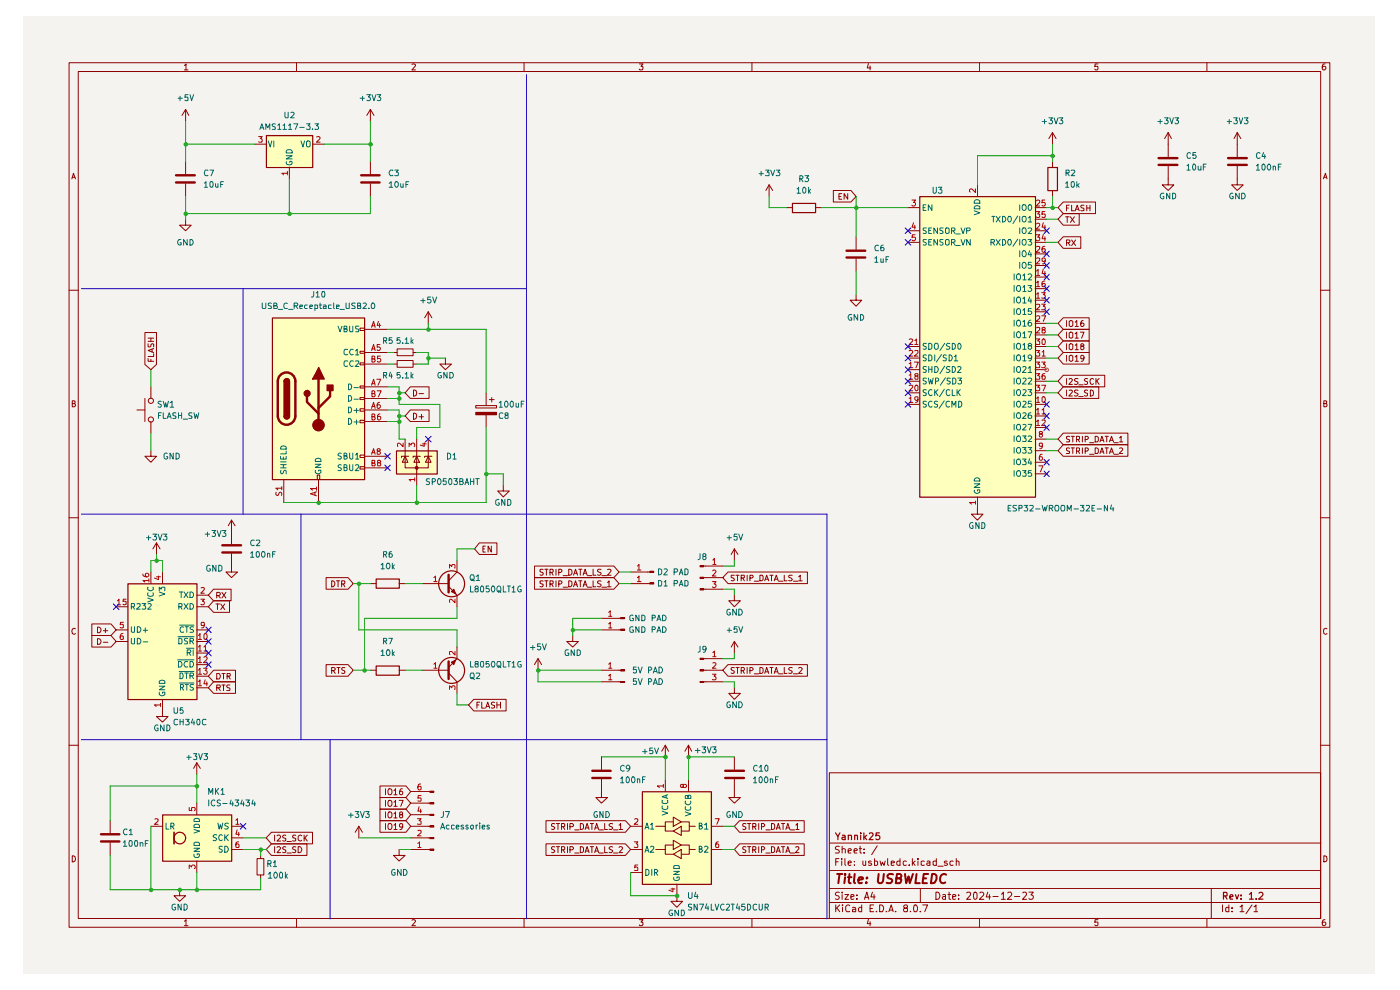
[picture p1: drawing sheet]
<svg xmlns="http://www.w3.org/2000/svg" width="297mm" height="210mm" viewBox="0 0 297 210" stroke-linecap="round" stroke-linejoin="round" font-family="sans-serif">
<path d="M5 3.4h286.8v203.2h-286.8z" fill="#f5f3ef"/>
<g fill="none" stroke="#8f0000" stroke-width=".21">
<path d="M14.7 13.3h267.4v183.4h-267.4zM16.6 15.2h263.6v179.6h-263.6zM39.1 13.9l.4-.3v1.2M39.1 14.8h.8M62.9 13.3v1.9M87.4 13.6h.5l.2 .2-.7 1h.7M111.2 13.3v1.9M135.6 13.6h.8l-.4 .5h.3l.1 .1-.1 .5-.5 .1-.2-.1M159.5 13.3v1.9M184.2 13.5l-.2 .9h.7M184.6 14v.8M207.8 13.3v1.9"/>
<path d="M232.9 13.6h-.6l-.1 .6 .6-.1 .1 .6-.1 .1h-.4l-.2-.1M256 13.3v1.9M281.1 13.6h-.4l-.2 1 .3 .2h.2l.3-.2v-.4l-.2-.1h-.5l-.1 .1M15.2 37.9l.4-1.1 .4 1.1M15.3 37.6h.6M280.8 37.9l.4-1.1 .3 1.1M280.8 37.6h.6M14.7 61.6h1.9M280.2 61.6h1.9M15.3 85.6h.5l.1-.2v-.3l-.6-.1v1.3l.6-.1 .1-.3-.2-.3M280.8 85.6h.5l.1-.2v-.3l-.6-.1v1.3l.6-.1 .1-.3-.2-.3M14.7 109.8h1.9"/>
<path d="M280.2 109.8h1.9M16 133.4l-.2-.1a.65 .65 0 0 0-.6 .6 .65 .65 0 0 0 .6 .6l.2-.1M281.5 133.4l-.2-.1a.65 .65 0 0 0-.6 .6 .65 .65 0 0 0 .6 .6l.2-.1M14.7 158.1h1.9M280.2 158.1h1.9M175.9 163.9h104.3v30.9h-104.3zM175.9 178.8h104.3M178.1 179.6l-.5-.1-.3 .2v.4l.5 .2 .3 .4-.2 .2h-.7M178.7 179.5v1.4M182.5 179.5v1.3v.1h.3M186.1 179.4l-1.2 1.9M15.3 181.5a.64 .64 0 0 1 .7 .7 .64 .64 0 0 1-.7 .6z"/>
<path d="M39.1 195.4l.4-.3v1.3M39.1 196.4h.8M62.9 194.8v1.9M87.4 195.2l.5-.1 .2 .2-.7 1.1h.7M111.2 194.8v1.9M135.6 195.1h.8l-.4 .5h.3l.1 .2-.1 .5-.5 .1-.2-.2M159.5 194.8v1.9M175.9 191.4h104.3M175.9 188.5h104.3M175.9 184.7h104.3M177.3 192v1.4M177.3 182.8h.5"/>
<path d="M177.6 192.6l.5 .8M178 182.1h-.7v1.5M178.1 189.3l-.5-.1-.3 .2v.4l.5 .2 .3 .4-.3 .4-.6-.1M178.1 192l-.8 .8M178.6 182.1v.2M178.6 182.6v1M178.7 189.2v.2M178.7 180.2l.2-.2 .4 .2v.7M178.7 189.8v1M178.7 192v.1M178.7 192.5v.9M179.2 189.8h.8l-.8 1h.8"/>
<path d="M179.2 182.1v1.3l.2 .2M179.9 183.1l.7-.1-.2-.4-.5 .2v.6l.3 .2 .3-.1M179.9 180.5l.7-.1-.2-.4-.5 .2v.6l.1 .1h.5M180.3 192.1l-.5-.1-.4 .3 .1 .9 .2 .2 .6-.1M180.5 190.3l.7-.2-.1-.3h-.6v.9h.6M180.9 192.5h.4l.2 .2v.7h-.6v-.4l.6-.2M181.2 180.5l.7-.1-.1-.3-.4-.1-.2 .2 .1 .7h.5M181.3 183.5v.1M181.3 182.7v.1M181.8 190.6v.2M181.8 189.8v.2M182.3 180h.5"/>
<path d="M182.8 192v1.4h-.5l-.2-.7 .3-.2h.4M183.1 182.6v.8l.1 .2 .4-.1M183.3 180.9h.1M183.3 180.1v.1M183.4 190.8l.5-1.6 .4 1.6M183.5 190.3h.7M183.6 182.6v1M184.2 195l-.2 .9h.7M184.6 195.5v.9M184.6 192.7h.5M184.8 182.7l-.3-.1-.3 .3 .1 .2h.5l.1 .3-.2 .2-.5-.1M185.1 189.2l-.4 1.1h1"/>
<path d="M185.3 192h-.7v1.4h.7M185.4 189.8v1M185.5 182.7l.4-.1 .3 .3-.1 .6h-.6M185.5 182.1v1.5M185.9 193.3v.1M186.6 192a.81 .81 0 0 1 .9 .4 .81 .81 0 0 1-.3 1h-.6zM186.7 182.6l.2 1 .3-.7 .3 .7 .3-1M188 193.3v.1M188.3 182.1v1.3l.3 .2M188.6 193.4l.5-1.4 .4 1.4M188.7 193.1h.7M189.1 183.1l.6-.1v-.3h-.6v.8h.6"/>
<path d="M190 193.3v.1M190.9 182.7l-.3-.1-.3 .3v.6h.6M190.9 182.1v1.5M192 192.6l-.2-.1v-.4l.2-.1h.5v.5l-.7 .2-.1 .2 .2 .5h.6v-.5l-.2-.3M192.3 182.7l-.4-.1-.3 .3 .1 .6h.6M192.9 183.5v.1M193.1 193.3v.1M193.6 182.1v1.5M193.7 183.1l.4 .5M194 192h.1a.87 .87 0 0 1 .3 1.4l-.5-.1-.1-.8zM194.1 182.6l-.5 .5M194.7 182.1v.2"/>
<path d="M194.7 182.6v1M195.2 193.3v.1M195.2 188.5v2.9M195.8 192h1l-.6 1.4M196.1 182.7h-.7v.8h.7M196.7 182.7h.6v.9M197.3 183l-.6 .1-.1 .1 .3 .4 .4-.1M198.5 189.2a.77 .77 0 0 1 .9 .8 .77 .77 0 0 1-.9 .8zM198.6 182.7h-.6v.8h.6M198.6 182.1v1.5M199 183.7h1.1M200 189.8h.6v1"/>
<path d="M200.6 190.1l-.7 .2 .3 .5 .4-.1M200.9 182.7l-.3-.1-.3 .3 .1 .2h.5l.1 .3-.3 .2-.4-.1M201.1 189.8h.6M201.3 189.2v1.5l.4 .1M202.1 190.3l.7-.2-.1-.3h-.6v.9h.6M202.2 182.7l-.4-.1-.3 .3 .1 .6h.6M202.9 182.7l.3-.1 .3 .2v.8M202.9 182.1v1.5M203.4 190.6v.2M203.4 189.8v.2M205.1 189.4l.6-.2 .2 .4-.1 .3-.7 .9h.8M206.6 189.4l.3-.2 .4 .4v.8l-.4 .4a.99 .99 0 0 1-.3-1.4z"/>
<path d="M207.8 194.8v1.9M207.9 189.4l.1-.2h.4l.3 .5-.9 1.1h.9M209.6 189.2l-.4 1.1h.9M209.9 189.8v1M210.7 190.2h1.1M212.4 189.7l.5-.5v1.6M212.4 190.8h.9M213.8 189.4l.2-.2h.4l.2 .5-.9 1.1h.9M215.2 190.2h1.1M217 189.4l.2-.2h.3l.3 .5-.9 1.1h.9M218.3 189.2h.9l-.5 .6 .5 .3-.1 .5-.2 .2h-.5l-.1-.2M232.9 195.1h-.6l-.1 .6 .6-.1 .1 .6-.1 .2h-.4l-.2-.2"/>
<path d="M256 194.8v1.9M257 188.5v6.3M259.3 192v1.4M260.7 192v1.4h-.6v-.9h.6M261.4 193.3v.1M261.4 192.5v.2M263.1 192.4l.3-.2 .1-.2v1.4M263.1 193.4h.8M265.6 192l-1.3 1.8M266 192.4l.5-.4v1.4M266 193.4h.8M280.8 181.5a.64 .64 0 0 1 .7 .7 .64 .64 0 0 1-.7 .6z"/>
<path d="M281.1 195.1l-.4 .1-.2 .9 .3 .3h.2l.3-.3v-.3l-.2-.2h-.5l-.1 .2"/>
</g>
<g fill="none" stroke="#8f0000" stroke-width=".25">
<path d="M177.3 176.7l.5 .7 .4-.7M177.8 177.4v.7M178.7 177.2h.5l.1 .9M179.3 177.5l-.6 .1-.1 .2 .3 .3 .4-.1M180 177.3l.6-.1v.9M180 177.2v.9M181.3 177.3l.5-.1 .1 .9M181.3 177.2v.9M182.6 176.7v.1M182.6 177.2v.9M183.3 176.7v1.4M183.4 177.6l.5 .5"/>
<path d="M183.9 177.2l-.6 .5M184.5 176.8l.1-.1h.4l.2 .4-.8 1h.8M186.6 176.7h-.7l-.1 .6 .2-.1 .5 .1 .2 .6-.4 .2h-.3l-.2-.2M259.6 190h.6l.1-.5-.2-.2h-.5v1.4M259.9 190l.4 .7M260.9 190.3l.7-.2-.2-.3-.4 .1-.1 .7 .1 .1h.5M262.1 189.8l.3 .9 .4-.9M263.3 190.6v.1M263.3 189.9v.1M265.1 189.7l.4-.4v1.4M265.1 190.7h.8M266.5 190.6v.1"/>
<path d="M267.1 189.5l.6-.2 .2 .4-.1 .3-.8 .7h.9"/>
</g>
<g fill="none" stroke="#8f0000" stroke-width=".42">
<path d="M177.6 185.4h1.1M178.1 185.4l-.3 1.9M179.3 185.4v.2M179.3 186.1l-.2 1.2M179.9 186.1h.7M180.2 185.4l-.2 1.6 .1 .3h.4M181.3 185.4l-.2 1.6 .3 .3M182.1 186.7l.9-.2v-.3a.6 .6 0 0 0-.8 .1v1h.6M183.8 187.2v.1M183.9 186.2h.1l-.1 .1v-.1v.1M186.4 185.4l-.2 1.5 .4 .4a.63 .63 0 0 0 .7-.4l.2-1.5M189.4 185.5l-.7-.1-.4 .3v.5l.8 .3 .2 .4-.4 .4h-.8"/>
<path d="M190.1 186.3l.9-.1 .2-.3-.1-.3-.2-.2h-.6l-.3 1.9h.8l.3-.1 .1-.5-.4-.4M192 185.4l.2 1.9 .5-1.4 .3 1.4 .7-1.9M194.4 185.4l-.2 1.9h.9M195.9 186.3h.6M196.9 185.4h-.9l-.3 1.9h.9M197.7 185.4h.5l.4 .2a1.23 1.23 0 0 1-.7 1.7h-.4zM200.7 185.6l-.1-.1a.85 .85 0 0 0-1.2 .7v.6a.66 .66 0 0 0 1.1 .4"/>
</g>
<g fill="#feffbd">
<path d="M195.1 41.7h24.5v63.7h-24.5z"/>
<path d="M34.5 172.8h14.6v9.8h-14.6z"/>
<path d="M27.1 123.8h14.6v24.5h-14.6z"/>
<path d="M56.5 28.7h9.8v6.8h-9.8z"/>
<path d="M136.2 167.9h14.7v19.6h-14.7z"/>
<path d="M57.7 67.4h19.6v34.3h-19.6z"/>
<path d="M84.1 95.6h8.6v4.9h-8.6z"/>
</g>
<g fill="none" stroke="#8f0000" stroke-width=".21">
<path d="M39.4 23.2v2.5M39.4 34.3v2.6M39.4 39v2.7M39.4 23.2l-.8 1.3M39.4 23.2l.7 1.3M54 30.6h2.5M61.4 35.5v2.4M66.3 30.6h2.5M78.6 23.2v2.5M78.6 34.3v2.6M78.6 39v2.7M78.6 23.2l-.8 1.3"/>
<path d="M78.6 23.2l.7 1.3M163.2 39.2l-.7 1.2M163.2 39.2v2.5M163.2 39.2l.7 1.2M207.4 39.2v2.5M223.3 28.1v2.5M223.3 34.3v1.2M223.3 28.1l-.8 1.3M223.3 28.1l.7 1.3M247.8 35.2v4h1.2l-1.2 1.2-1.2-1.2h1.2M247.8 28.1l-.7 1.3M247.8 28.1v5.2"/>
<path d="M247.8 28.1l.7 1.3M262.5 35.2v4h1.2l-1.2 1.2-1.2-1.2h1.2M262.5 28.1l-.7 1.3M262.5 28.1v5.2M262.5 28.1l.7 1.3M39.4 46.5v1.3h1.2l-1.2 1.2-1.3-1.2h1.3M166.9 44h1.2M173 44h1.2M176.8 40.4h3.7l1.1 1.3-1.1 1.2h-3.7zM178 41.7h.4M178.6 41.1h-.6v1.2h.6M179.8 41.1v1.2l-.7-1.2v1.2"/>
<path d="M181.6 50.2v2.7M181.6 54.9v2.7M192.6 49h2.5M192.6 44h2.5M192.6 51.4h2.5M219.6 58.8h2.4M219.6 49h2.4M219.6 44h2.4M219.6 53.9h2.4M219.6 56.3h2.4M219.6 51.4h2.4M219.6 46.5h2.4"/>
<path d="M223.3 40.4v1.3M225.6 50.2h3.7v2.5h-3.7l-1.1-1.3zM225.6 45.3h3.3v2.5h-3.3l-1.1-1.3zM225.6 42.9h6.8v2.4h-6.8l-1.1-1.3zM226.1 46h.7M226.2 51.5l.7-.1 .1-.3-.2-.2h-.6v1.2M226.2 44.1h.5M226.4 46v1.2M226.6 51.5l.4 .6M226.8 43.5h-.6v1.2M227.1 46l.8 1.2M227.3 43.5v1.2h.6"/>
<path d="M227.3 50.9l.9 1.2M227.9 46l-.8 1.2M228.1 44.7l.4-1.2 .4 1.2M228.2 50.9l-.9 1.2M228.3 44.4h.6M230 43.5h-.5l-.2 .2 .2 .4 .5 .2v.3h-.7M230.6 44.1h.6M230.6 43.5v1.2M231.2 43.5v1.2M83.5 74.8h.7M83.5 77.2h.7M84.2 74h3.4v1.5h-3.4z"/>
<path d="M84.2 76.5h3.4v1.4h-3.4zM87.6 74.8h.8M87.6 77.2h.8M90.9 66.1l-.8 1.3M90.9 66.1v2.5M90.9 66.1l.7 1.3M94.5 76v1.2h1.3l-1.3 1.2-1.2-1.2h1.2M181.6 62.5v1.2h1.2l-1.2 1.3-1.3-1.3h1.3M192.6 78.4h2.5M192.6 73.5h2.5M192.6 76h2.5M219.6 63.7h2.4"/>
<path d="M219.6 61.2h2.4M219.6 78.4h2.4M219.6 73.5h2.4M219.6 76h2.4M219.6 66.1h2.4M219.6 68.6h2.4M219.6 71h2.4M225.6 67.4h5.5v2.5h-5.5l-1.1-1.3zM225.6 74.8h5.5v2.4h-5.5l-1.1-1.2zM225.6 69.9h5.5v2.4h-5.5l-1.1-1.3zM225.6 79.6h8.8v2.5h-8.8l-1.1-1.2zM225.6 72.3h5.5v2.5h-5.5l-1.1-1.3z"/>
<path d="M226.2 68v1.3M226.2 70.5v1.2M226.2 72.9v1.3M226.2 75.4v1.2M226.8 68.2l.3-.2 .5 .2v.9l-.3 .2-.5-.2zM226.8 75.5l.3-.1 .5 .1v1l-.3 .1-.5-.1zM226.8 70.6l.3-.1 .5 .1v1l-.3 .1-.5-.1zM226.8 73.1l.3-.2 .5 .2v.9l-.3 .2-.5-.2zM228.1 68.3l.3-.3v1.3M228.1 75.7l.3-.3v1.2M228.1 70.8l.3-.3v1.2M228.1 73.2l.3-.3v1.3"/>
<path d="M228.1 69.3h.7M228.1 76.6h.7M228.1 71.7h.7M228.1 74.2h.7M229.2 70.5h.8l-.5 1.2M229.5 73.4l-.2-.1 .2-.4h.2l.3 .3-.2 .2h-.3l-.2 .2v.4l.2 .2h.2l.3-.3v-.2l-.3-.3M229.8 68l-.3 .1-.2 .2v.8l.4 .2 .3-.3v-.2l-.3-.3-.4 .1v.2M230 75.9l-.3 .2-.4-.1v-.5l.4-.1a.72 .72 0 0 1 .3 .7 .72 .72 0 0 1-.6 .5M192.6 85.8h2.5M192.6 80.9h2.5M192.6 83.3h2.5M219.6 85.8h2.4"/>
<path d="M219.6 88.2h2.4M219.6 90.7h2.4M219.6 80.9h2.4M219.6 83.3h2.4M219.6 98.1h2.4M219.6 93.1h2.4M219.6 95.6h2.4M225.6 91.9h13.7v2.4h-13.7l-1.1-1.2zM225.6 82.1h7.5v2.4h-7.5l-1.1-1.2zM225.6 94.3h13.7v2.5h-13.7l-1.1-1.2zM226.2 80.3v1.2M226.2 82.7v1.3"/>
<path d="M226.8 82.8l.5-.1 .2 .4-.8 .9h.8M226.8 80.4l.5-.1 .2 .3-.8 .9h.8M226.9 92.6h-.7v.4l.7 .4-.1 .3h-.6M226.9 95.1h-.7v.3l.7 .5-.1 .3h-.6M227.3 92.6h.6M227.3 95h.6M227.6 92.6v1.1M227.6 95v1.2M228.4 93.2h.5l.1-.1v-.5h-.6v1.1M228.4 95.7h.5l.1-.2v-.4l-.6-.1v1.2M228.7 82.8h-.7v.4l.5 .2 .2 .3-.3 .3-.5-.1M228.7 80.4l-.5-.1-.3 .2 .1 .3 .7 .3-.3 .4h-.5"/>
<path d="M228.7 93.2l.3 .5M228.7 95.7l.3 .5M228.9 84.1h.9M228.9 81.6h.9M229.6 92.6v1.1M229.6 95v1.2M230.2 93.2h.4l.3-.2-.1-.4h-.6v1.1M230.2 95.7h.4l.3-.3-.1-.3-.6-.1v1.2M230.7 82.8h-.6a.57 .57 0 0 0 .6 .7v.3l-.1 .2-.6-.1M230.7 80.4l-.4-.1-.3 .2 .1 .3 .6 .2v.4l-.1 .1h-.6M231.1 93.9h1M231.1 96.4h1"/>
<path d="M231.3 82.7a.64 .64 0 0 1 .7 .7 .64 .64 0 0 1-.7 .6zM232 80.4l-.3-.1a.65 .65 0 0 0-.5 .6 .65 .65 0 0 0 .5 .6l.3-.1M232.3 92.6h.4l.3 .2v.7l-.2 .2h-.5zM232.3 95h.4l.3 .3v.6l-.2 .3h-.5zM232.5 80.3v1.2M232.7 80.8l.5 .7M233.2 80.3l-.7 .7M233.3 93.7l.5-1.1 .4 1.1M233.3 96.2l.5-1.2 .4 1.2M233.5 93.4h.6M233.5 95.9h.6M234.4 92.6h.7"/>
<path d="M234.4 95h.7M234.8 92.6v1.1M234.8 95v1.2M235.4 93.7l.4-1.1 .4 1.1M235.4 96.2l.4-1.2 .4 1.2M235.5 93.4h.6M235.5 95.9h.6M236.3 93.9h.9M236.3 96.4h.9M237.5 92.9l.3-.3v1.1M237.5 95.1l.4-.1 .3 .3-.8 .9h.8M237.5 93.7h.7"/>
<path d="M33.2 115.2l-.8 1.2M33.2 115.2v2.4M33.2 115.2l.8 1.2M49.1 117.4v3.9h1.3l-1.3 1.2-1.2-1.2h1.2M49.1 110.3v5.1M49.1 110.3l-.7 1.2M49.1 110.3l.8 1.2M207.4 105.4v3.7h1.1l-1.1 1.2-1.3-1.2h1.3M219.6 100.5h2.4M24.6 136.1h2.5M24.6 128.7h2.5M24.6 133.6h2.5"/>
<path d="M32 121.3v2.5M34.5 121.3v2.5M41.7 136.1h2.5M41.7 138.5h2.5M41.7 128.7h2.5M41.7 126.3h2.5M41.7 133.6h2.5M45.3 125h3.7v2.4h-3.7l-1.1-1.1zM45.3 127.4h3.4v2.5h-3.4l-1.1-1.2zM45.8 128.1h.8M46 126.3h.5l.2-.2v-.4h-.7v1.1M46.1 128.1v1.2"/>
<path d="M46.3 126.3l.4 .5M46.8 128.1l.9 1.2M47.1 125.7l.8 1.1M47.7 128.1l-.9 1.2M47.9 125.7l-.8 1.1M121.5 134.8v1.3h1.2l-1.2 1.2-1.3-1.2h1.3M149.3 139.7h.4M34.5 148.3v3.7h1.1l-1.1 1.2-1.3-1.2h1.3M41.7 141h2.5M41.7 143.4h2.5M41.7 145.9h2.5M45.3 142.2h4.7v2.4h-4.7l-1.1-1.2z"/>
<path d="M45.3 144.6h4.7v2.5h-4.7l-1.1-1.2zM46 142.8h.5l.2 .3v.4l-.2 .5h-.5zM46 145.9h.6l.1-.4-.1-.2h-.6v1.2M46.3 145.9l.4 .6M47.1 142.8h.7M47.1 145.3h.7M47.4 142.8v1.2M47.4 145.3v1.2M48.2 143.4h.6v-.6h-.6v1.2M48.4 143.4l.5 .6M48.8 145.3h-.5l-.2 .2 .2 .4 .5 .2v.3l-.7 .1M148.5 144.5h.8v.3h-.8z"/>
<path d="M149.3 144.6h.4M149.3 142.2h.4M155.8 145.9v1.2h1.3l-1.3 1.2-1.2-1.2h1.2M23.4 174.1v2.7M23.4 178.7v2.8M32 175.3h2.5M41.7 161.8v2.5M41.7 170.4v2.4M41.7 161.8l-.6 1.2M41.7 161.8l.8 1.2M49.1 175.3h2.5M49.1 177.7h2.5"/>
<path d="M115.8 179h16.9l1.1 1.2-1.1 1.3h-16.9zM115.8 174.1h16.9l1.1 1.2-1.1 1.2h-16.9zM117.7 179.7l-.5-.1-.2 .2v.3l.7 .4-.3 .4-.4-.1M117.7 174.8l-.5-.1-.2 .1v.4l.7 .4-.3 .4-.4-.1M118 179.6h.7M118 174.7h.7M118.4 174.7v1.3M118.4 179.6v1.3M119.1 175.4l.7-.1v-.5l-.2-.1h-.5v1.3M119.5 175.4l.3 .6M120.4 174.7v1.3M120.4 179.6v1.3"/>
<path d="M120.9 175.4l.7-.1 .1-.4-.3-.2h-.5v1.3M121.9 176h1M123.1 179.6a.52 .52 0 0 1 .7 .3v.6a.52 .52 0 0 1-.7 .4zM123.1 174.7a.52 .52 0 0 1 .7 .3v.6a.52 .52 0 0 1-.7 .4zM124.1 176l.4-1.3 .5 1.3M124.3 175.6h.6M125.2 179.6h.7M125.2 174.7h.7M125.6 174.7v1.3M125.6 179.6v1.3M126.2 176l.4-1.3 .4 1.3M126.2 175.6h.6"/>
<path d="M127.1 176h.9M127.6 165.2v4h1.3l-1.3 1.2-1.2-1.2h1.2M127.6 160.5v2.8M128.3 179.6v1.3h.6M128.3 174.7v1.3h.6M130 179.7l-.5-.1-.3 .2 .1 .3 .7 .4-.3 .4-.5-.1M130 174.8l-.5-.1-.3 .2 .2 .4 .6 .3-.3 .4-.5-.1M130.1 176h1M131.3 179.8l.2-.2h.3l.3 .2-.8 1.1h.8M131.3 175h.2l.2-.3v1.3M131.3 176h.8M155.8 165.2v4h1.3l-1.3 1.2-1.2-1.2h1.2"/>
<path d="M155.8 160.5v2.8M156.9 179h13.7v2.5h-13.7l-1.1-1.3zM156.9 174.1h13.7v2.4h-13.7l-1.1-1.2zM158.2 179.7l-.5-.1-.1 .2v.3l.6 .4-.2 .4-.4-.1M158.2 174.8l-.5-.1-.1 .1v.4l.6 .4-.2 .4-.4-.1M158.6 179.6h.7M158.6 174.7h.7M158.9 174.7v1.3M158.9 179.6v1.3M159.7 175.4l.7-.1v-.5l-.2-.1h-.5v1.3M160 175.4l.4 .6M161 174.7v1.3"/>
<path d="M161 179.6v1.3M161.5 175.4l.6-.1 .1-.4-.2-.2h-.5v1.3M162.5 176h.9M163.7 179.6a.52 .52 0 0 1 .6 .3v.6a.52 .52 0 0 1-.6 .4zM163.7 174.7a.52 .52 0 0 1 .6 .3v.6a.52 .52 0 0 1-.6 .4zM164.7 176l.4-1.3 .4 1.3M164.9 175.6h.5M165.8 179.6h.7M165.8 174.7h.7M166.1 174.7v1.3M166.1 179.6v1.3M166.7 176l.4-1.3 .5 1.3"/>
<path d="M166.8 175.6h.6M167.6 176h1M168.8 179.8l.5-.2 .2 .3-.8 1h.8M168.8 175l.4-.3v1.3M168.8 176h.7M38.1 188.7v1.3h1.3l-1.3 1.2-1.2-1.2h1.2M41.7 182.6v2.5M49.1 180.2h2.5M54.5 182.1h1.5v3.5h-1.5zM55.3 181.5v.6M55.3 185.6v.8M119.1 180.3h.5l.2-.2v-.3l-.2-.2h-.5v1.3"/>
<path d="M119.5 180.3l.3 .6M120.9 180.3h.5l.3-.5-.3-.2h-.5v1.3M121.9 180.9h1M124.1 180.9l.4-1.3 .5 1.3M124.3 180.5h.6M126.2 180.9l.4-1.3 .4 1.3M126.2 180.5h.6M127.1 180.9h.9M130.1 180.9h1M159.7 180.3h.5l.2-.2v-.3l-.2-.2h-.5v1.3M160 180.3l.4 .6M161.5 180.3h.5l.2-.5-.2-.2h-.5v1.3"/>
<path d="M162.5 180.9h.9M164.7 180.9l.4-1.3 .4 1.3M164.9 180.5h.5M166.7 180.9l.4-1.3 .5 1.3M166.8 180.5h.6M167.6 180.9h1"/>
</g>
<g fill="none" stroke="#8f0000" stroke-width=".51">
<path d="M37.3 38.7h4M37.3 37.2h4M76.6 38.7h3.9M76.6 37.2h3.9M245.8 35h4M245.8 33.5h4M260.5 35h4M260.5 33.5h4M179.6 54.6h4M179.6 53.2h4M47.2 115.7h3.9M47.2 117.2h3.9"/>
<path d="M21.4 178.5h3.9M21.4 177h3.9M125.7 165h3.8M125.7 163.5h3.8M153.8 165h4M153.8 163.5h4"/>
</g>
<g fill="none" stroke="#8f0000" stroke-width=".25">
<path d="M56.5 28.8h9.8v6.7h-9.8zM222.3 35.5h2v4.9h-2zM168.1 43.2h4.9v1.9h-4.9zM195.1 41.7h24.6v63.8h-24.6zM27.1 123.8h14.7v24.6h-14.7zM34.5 172.9h14.7v9.8h-14.7z"/>
<circle cx="38.1" cy="177.8" r="1.23"/>
</g>
<g fill="none" stroke="#006665" stroke-width=".21">
<path d="M56.9 29.9l.4 1.3 .4-1.3M58.1 29.9v1.3M60.7 33h1.3l-1.3 .7h1.3M60.8 34.3l-.1 .1a.64 .64 0 0 0 .6 .6 .64 .64 0 0 0 .7-.5l-.2-.3h-.3v.3M60.8 31.9l.2-.1h.6l.4 .3v.3h-1.3zM63.8 29.9l.5 1.3 .3-1.3M65 30.1l.3-.2 .5 .2v.9l-.3 .2-.5-.2zM195.8 44h.5M196.4 43.4h-.6v1.2h.6M196.5 48.4h-.7v.4l.7 .4-.2 .3h-.5M196.5 50.8l-.7 .1v.3l.7 .5-.2 .3-.5-.1M197 48.9h.4"/>
<path d="M197 51.3h.4M197.6 48.4h-.6v1.1h.6M197.6 50.8h-.6v1.2h.6M197.7 43.4v1.2l-.8-1.2v1.2M198.9 48.4v1.1l-.8-1.1v1.1M198.9 50.8v1.2l-.8-1.2v1.2M200.1 48.4h-.7v.4l.7 .4-.3 .3h-.4M200.1 50.8l-.7 .1v.3l.7 .5-.3 .3-.4-.1M200.6 48.5l.1-.1h.5l.1 .1v.9l-.2 .1-.5-.1zM200.7 50.8h.5l.1 .2v.8l-.2 .2-.5-.2v-.8zM201.9 49l.6-.1 .1-.4-.2-.1h-.5v1.1M201.9 51.4l.6-.1 .1-.3-.2-.2h-.5v1.2"/>
<path d="M202.2 49l.4 .5M202.2 51.4l.4 .6M202.8 49.6h.9M202.8 52.1h.9M203.9 48.4l.4 1.1 .4-1.1M203.9 50.8l.4 1.2 .4-1.2M205.1 49l.6-.1 .1-.4-.1-.1h-.6v1.1M205.8 50.8v1.2l-.7-1.2v1.2M206.7 44.7l1.2 .4-1.2 .5M206.8 42.6a.72 .72 0 0 1 1.1 0v.5h-1.2zM206.8 43.7h.9l.2 .2v.4h-1.2zM210.2 51.4l.7-.1 .1-.3-.2-.2h-.6v1.2"/>
<path d="M210.4 45.9h.7M210.6 51.4l.4 .6M210.7 45.9v1.2M211.3 50.8l.9 1.2M211.3 45.9l.9 1.2M212.2 50.8l-.9 1.2M212.2 45.9l-.9 1.2M212.7 50.8h.4a.66 .66 0 0 1 .2 .8 .66 .66 0 0 1-.6 .4zM212.7 45.9h.4a.66 .66 0 0 1 .2 .8 .66 .66 0 0 1-.6 .4zM214 50.8a.61 .61 0 0 1 .6 .5 .61 .61 0 0 1-.4 .7 .75 .75 0 0 1-.2-1.2zM214 45.9l.4 .1a.66 .66 0 0 1-.3 1.1 .84 .84 0 0 1-.1-1.2zM215.1 58.1v1.3"/>
<path d="M215.7 58.3l.5-.2a.86 .86 0 0 1 0 1.3l-.3-.1a.74 .74 0 0 1-.2-1zM215.9 50.7l-1 1.6M215.9 45.8l-1 1.6M216.3 43.4v1.2M216.3 45.9v1.2M216.3 48.4v1.1M216.3 50.8v1.2M216.3 53.2v1.3M216.3 55.6v1.3M217 58.5l.3-.4v1.3M217 48.4h.5a.77 .77 0 0 1-.2 1.1h-.3a.87 .87 0 0 1 0-1.1zM217 43.4h.5a.77 .77 0 0 1-.2 1.2l-.3-.1a.87 .87 0 0 1 0-1.1z"/>
<path d="M217 53.3l.3-.1a.73 .73 0 0 1 0 1.3l-.3-.1a.87 .87 0 0 1 0-1.1zM217 55.7l.3-.1a.73 .73 0 0 1 0 1.3l-.3-.1a.87 .87 0 0 1 0-1.1zM217 50.8h.5a.77 .77 0 0 1-.2 1.2l-.3-.1a.87 .87 0 0 1 0-1.1zM217 45.9h.5a.77 .77 0 0 1-.2 1.2l-.3-.1a.87 .87 0 0 1 0-1.1zM217 59.4h.7M218.1 58.3l.2-.2h.3l.3 .2-.1 .4-.7 .7h.8M218.1 48.4h.6l.2 .1-.1 .4-.7 .6h.8M218.1 50.8h.8l-.5 .4 .5 .3-.1 .4h-.7M218.1 46.2l.4-.3v1.2M218.1 47.1h.8M218.3 43.4l.4 .1a.66 .66 0 0 1-.3 1.1 .84 .84 0 0 1-.1-1.2zM218.4 53.2l-.3 .8h.8"/>
<path d="M218.7 53.6v.9M218.8 55.6h-.6l-.1 .6h.7v.6h-.7M196.5 77.8l-.5-.1-.2 .2v.3l.6 .2 .1 .2-.1 .3h-.6M196.5 72.9l-.5-.1-.2 .2v.3l.6 .2 .1 .3-.2 .3-.5-.1M196.5 75.4l-.5-.1-.2 .2v.3l.6 .2 .1 .2-.2 .4-.5-.1M197 72.8h.4l.3 .4v.6l-.3 .3h-.4zM197 75.3l.5 .1 .2 .2v.6l-.3 .4h-.4zM197 77.7v1.3M197 78.3h.7M197.7 77.7v1.3M198.3 77.7a.65 .65 0 0 1 .8 .7 .65 .65 0 0 1-.8 .6zM198.3 75.3v1.3"/>
<path d="M198.5 72.8a.46 .46 0 0 1 .6 .4v.5a.46 .46 0 0 1-.6 .4 .86 .86 0 0 1 0-1.3zM199.7 75.2l-1.1 1.6M200.4 77.7l-1 1.6M200.4 72.8l-1 1.6M200.7 75.4l-.4-.1-.2 .2 .1 .3 .5 .2v.4l-.1 .2-.5-.1M201.3 75.3a.64 .64 0 0 1 .7 .6 .64 .64 0 0 1-.7 .7zM201.5 77.8l-.5-.1-.3 .3 .1 .2 .5 .2 .2 .4-.2 .2-.6-.1M201.5 72.9l-.5-.1-.3 .3 .1 .2 .5 .2 .2 .3-.2 .3-.6-.1M202 77.7a.64 .64 0 0 1 .7 .7 .64 .64 0 0 1-.7 .6zM202 72.8a.64 .64 0 0 1 .7 .7 .64 .64 0 0 1-.7 .6zM202.4 75.6h.2l.2-.3v1.3M202.4 76.6h.8"/>
<path d="M203.2 77.9l.4-.2 .3 .4-.8 .9h.8M203.5 72.8a.68 .68 0 0 1 .4 .7 .68 .68 0 0 1-.4 .6l-.3-.3v-.7zM215.1 60.5v1.3M215.1 63v1.3M215.1 65.5v1.2M215.1 67.9v1.3M215.1 70.4v1.2M215.1 72.8v1.3M215.1 75.3v1.3M215.1 77.7v1.3M215.7 63.2l.5-.2a.86 .86 0 0 1 0 1.3l-.3-.1a.74 .74 0 0 1-.2-1zM215.7 60.7l.5-.2a.86 .86 0 0 1 0 1.3l-.3-.1a.74 .74 0 0 1-.2-1z"/>
<path d="M215.7 65.6l.5-.1a.86 .86 0 0 1 0 1.2l-.3-.1a.74 .74 0 0 1-.2-1zM215.7 68.1l.5-.2a.86 .86 0 0 1 0 1.3l-.3-.1a.74 .74 0 0 1-.2-1zM215.7 70.5l.5-.1a.86 .86 0 0 1 0 1.2h-.3a.74 .74 0 0 1-.2-1.1zM215.7 73l.5-.2a.86 .86 0 0 1 0 1.3l-.3-.1a.74 .74 0 0 1-.2-1zM215.7 75.5l.5-.2a.86 .86 0 0 1 0 1.3l-.3-.1a.74 .74 0 0 1-.2-1zM215.7 77.9l.5-.2a.86 .86 0 0 1 0 1.3l-.3-.1a.74 .74 0 0 1-.2-1zM217 63.3l.3-.3v1.3M217 61l.3-.5v1.3M217 65.8l.3-.3v1.2M217 68.3l.3-.4v1.3M217 70.7l.3-.3v1.2M217 73.2l.3-.4v1.3"/>
<path d="M217 75.6l.3-.3v1.3M217 77.9l.4-.2 .3 .4-.8 .9h.8M217 64.3h.7M217 61.8h.7M217 76.6h.7M217 66.7h.7M217 69.2h.7M217 71.6h.7M217 74.1h.7M218.1 60.5h.8l-.5 .6h.4l.1 .5-.3 .2h-.3l-.2-.1M218.1 70.4h.8l-.5 1.2M218.1 78.1l.4-.4v1.3"/>
<path d="M218.1 79h.8M218.4 73.3l-.3-.2 .3-.3h.2l.3 .4-.8 .4v.2l.3 .3h.2l.3-.3v-.2l-.3-.3M218.4 63l-.3 .9h.8M218.7 67.9l-.4 .2-.2 .8 .3 .3h.2l.3-.3-.2-.5h-.4l-.2 .3M218.7 63.4v.9M218.8 65.5h-.6l-.1 .6h.7l.1 .4-.3 .2h-.3l-.2-.1M218.9 75.8l-.3 .2h-.4l-.1-.2v-.3l.3-.2h.2a.72 .72 0 0 1 .3 .7 .72 .72 0 0 1-.6 .6M196.5 80.3h-.7v.4l.6 .2 .1 .1-.1 .4h-.6M196.5 85.2h-.7v.4l.6 .2 .1 .1-.1 .4h-.6M196.5 82.7h-.7v.5l.6 .1 .1 .2-.1 .3h-.6M196.9 80.2l.3 1.3 .2-1 .3 1 .3-1.3M197.7 85.2a.58 .58 0 0 0-.8 .5 .58 .58 0 0 0 .8 .6v-.1"/>
<path d="M197.7 82.7l-.2-.1a.64 .64 0 0 0-.6 .7 .64 .64 0 0 0 .6 .6l.2-.2M198.3 82.6v1.3M198.5 80.9l.6-.1v-.5l-.6-.1v1.3M198.5 83.2l.5 .7M198.9 85.2l-.4-.1-.3 .3 .1 .2 .6 .3v.3l-.3 .2-.4-.1M199 82.6l-.7 .7M200.3 85l-1.1 1.6M200.3 82.6l-1 1.6M200.6 80.1l-1.1 1.6M201.4 85.2l-.2-.1a.6 .6 0 0 0-.5 .7 .6 .6 0 0 0 .6 .5l.1-.1M201.5 82.7l-.4-.1-.3 .2v.9a.37 .37 0 0 0 .3 .2 .37 .37 0 0 0 .4-.2M201.6 80.3h-.7v.4l.6 .2 .1 .1-.1 .4h-.6"/>
<path d="M201.9 86.4v-1.3l.5 .8 .4-.8v1.3M202 82.6v1.3h.6M202.1 80.2h.3l.4 .3v.6l-.4 .4h-.3zM203 82.6v1.3M203.2 80.2h.8l-.5 .5 .5 .1v.5l-.3 .2h-.3l-.2-.2M203.2 83.2l.5 .7M203.4 85.1a.64 .64 0 0 1 .7 .6 .64 .64 0 0 1-.7 .7zM203.7 82.6l-.7 .7M215.1 80.2v1.3M215.1 82.6v1.3M215.1 85.1v1.3M215.1 87.6v1.1"/>
<path d="M215.1 90v1.2M215.1 92.5v1.2M215.1 94.9v1.2M215.1 97.4v1.2M215.1 99.8v1.2M215.7 85.3l.5-.2a.86 .86 0 0 1 0 1.3h-.2a.79 .79 0 0 1-.3-1.1zM215.7 87.7l.5-.1a.86 .86 0 0 1 .1 1.1h-.4a.74 .74 0 0 1-.2-1zM215.7 90.2l.5-.2a.86 .86 0 0 1 .1 1.2h-.4a.74 .74 0 0 1-.2-1zM215.7 80.4l.5-.2a.86 .86 0 0 1 0 1.3l-.3-.1a.74 .74 0 0 1-.2-1zM215.7 82.8l.5-.2a.86 .86 0 0 1 0 1.3h-.2a.79 .79 0 0 1-.3-1.1zM215.7 97.5l.5-.1a.86 .86 0 0 1 .1 1.2h-.4a.74 .74 0 0 1-.2-1.1zM215.7 92.6l.5-.1a.86 .86 0 0 1 .1 1.2h-.4a.74 .74 0 0 1-.2-1.1z"/>
<path d="M215.7 95.1l.5-.2a.86 .86 0 0 1 .1 1.2h-.4a.74 .74 0 0 1-.2-1zM216.9 97.4h.8l-.4 .4 .4 .3-.1 .5-.7-.1M216.9 99.8h.8l-.4 .5 .4 .2-.1 .5-.7-.1M216.9 92.5h.8l-.4 .4 .4 .2-.1 .6-.7-.1M216.9 94.9h.8l-.4 .4 .4 .3-.1 .5-.7-.1M217 85.2l.4-.1 .3 .3-.8 1h.8M217 87.6h.4l.3 .3-.8 .8h.8M217 90.1l.4-.1 .3 .4-.8 .8h.8M217 80.3l.4-.1 .3 .3-.8 1h.8M217 82.7l.4-.1 .3 .4-.8 .9h.8M218.1 90h.8l-.5 1.2M218.1 80.3l.5-.1 .3 .2-.8 1.1h.8"/>
<path d="M218.1 82.6h.8l-.5 .6 .5 .1v.4l-.3 .2h-.3l-.2-.2M218.1 92.6l.5-.1 .3 .2-.8 1h.8M218.1 94.9h.8l-.5 .4 .5 .3v.3l-.2 .2-.6-.1M218.4 97.3l-.3 .9h.8M218.7 87.6h-.4a.94 .94 0 0 0 0 1.1h.4l.2-.1v-.4l-.2-.1h-.4l-.2 .1M218.7 97.8v.8M218.8 85.1h-.6l-.1 .6 .6-.1 .2 .2v.3l-.3 .3h-.3l-.2-.2M218.8 99.8h-.6l-.1 .6 .2-.1h.3l.3 .2v.4l-.2 .1-.6-.1M206.7 102.6h1.2l-1.2 .8h1.2M206.8 104a.59 .59 0 0 0 .3 .7 .59 .59 0 0 0 .8-.3l-.1-.5h-.4v.3M206.8 101.6a.72 .72 0 0 1 1.1 0v.4h-1.2zM215.7 100l.5-.2a.86 .86 0 0 1 .1 1.2h-.4a.82 .82 0 0 1-.2-1z"/>
<path d="M27.9 128.7h.5l.1-.2v-.4l-.6-.1v1.2M27.9 132.9v1.1l.1 .1 .5-.1v-1.1M27.9 135.4v1l.1 .2 .5-.1v-1.1M28.2 128.7l.3 .5M29 128.1h.7v.4l-.7 .7h.7M29.1 132.9a.66 .66 0 0 1 .8 .4 .66 .66 0 0 1-.3 .8h-.5zM29.1 135.4a.66 .66 0 0 1 .8 .4 .66 .66 0 0 1-.3 .8h-.5zM30.1 128h.8l-.4 .5 .4 .2-.1 .5-.7-.1M30.4 133.7h.9M30.4 136.2h.9M30.8 133.2v.9M31.3 126.8l1.2 .5-1.2 .4"/>
<path d="M31.4 128.1l.4-.1 .3 .4-.8 .8h.8M31.4 125.7l-.1 .1a.66 .66 0 0 0 .5 .7 .66 .66 0 0 0 .7-.2l-.1-.6M31.4 124.6l-.1 .5 .5 .2 .7-.2-.1-.5M33.8 125.6l1.2 .4-1.2 .4M33.8 125.3v-.7l.4 .4 .2-.4h.5v.7M37.7 140h3.5M37.8 135.1h3.4M37.9 135.4h.4l.3 .2v.7l-.2 .3h-.5zM37.9 128.7h.5l.2-.2v-.4l-.7-.1v1.2M38 125.6h.8M38.1 132.6h3.1M38.3 128.7l.3 .5"/>
<path d="M38.4 125.6v1.2M39 133l-.3-.1a.67 .67 0 0 0-.5 .6 .67 .67 0 0 0 .2 .6l.6-.1M39 125.6l.9 1.2M39 128l.9 1.2M39.3 132.9h.7M39.5 137.5h1.7M39.6 132.9v1.2M39.7 138.4h.6l.2-.1-.1-.4h-.7v1.1M39.8 135.5h-.6v.4a.47 .47 0 0 1 .5 .2 .47 .47 0 0 1 0 .5h-.6M39.9 125.6l-.9 1.2M39.9 128l-.9 1.2M40.1 138.4l.4 .6"/>
<path d="M40.3 136h.6l.2-.2-.1-.3-.7-.1v1.2M40.3 125.6a.66 .66 0 0 1 .7 .4 .66 .66 0 0 1-.2 .8h-.5zM40.3 128a.66 .66 0 0 1 .7 .4 .66 .66 0 0 1-.2 .8h-.5zM40.6 136l.5 .6M41 137.9v1.1M41.1 133h-.7l-.1 .3 .3 .2h.2l.3 .5-.2 .1h-.6M33.8 146.8v.5l.5 .3 .7-.3v-.5h-.5v.3M33.8 145.6h1.2l-1.2 .7h1.2M33.8 144.5a.66 .66 0 0 1 .7-.2 .66 .66 0 0 1 .5 .7h-1.2zM37.9 140.3h.5l.1 .3 .1 .4-.2 .5h-.5zM38 142.4h3.2M38.1 144.9h3.1"/>
<path d="M38.2 142.8a.66 .66 0 0 1 .6 .4 .66 .66 0 0 1-.2 .7h-.4zM38.3 145.8h.5l.2-.4-.2-.2h-.5v1.2M38.5 145.8l.5 .6M39.2 142.8h.8M39.3 145.2h.7M39.5 142.8v1.1M39.6 145.2v1.2M39.8 140.4l-.1-.1a.66 .66 0 0 0-.6 .4 .66 .66 0 0 0 .2 .8l.5-.1M40.3 140.3h.5l.2 .3 .1 .4-.3 .5h-.5zM40.3 143.4h.6l.2-.5-.2-.1h-.6v1.1M40.6 143.4l.5 .5M41.1 145.2h-.6l-.2 .2 .3 .4h.2l.3 .3-.1 .2h-.7"/>
<path d="M35.2 174.6v1.3h.6M36.2 175.3l.6-.1v-.5l-.6-.1v1.3M36.5 175.3l.4 .6M41.2 179.9h1.1l-1.1 .7h1.1M41.2 178.8l.2-.1h.7l.2 .3v.3h-1.1zM41.2 176l1.1 .3-1.1 .4M41.2 175l.2-.2h.7l.2 .4v.3h-1.1zM41.2 173.8a.66 .66 0 0 1 .7-.2 .66 .66 0 0 1 .4 .7h-1.1zM46 177.1h-.5l-.3 .2 .1 .3 .7 .4-.3 .3-.5-.1M46.2 174.6l.3 1.3 .2-1 .3 1 .2-1.3M47.2 177.2l-.3-.1a.65 .65 0 0 0-.5 .6 .65 .65 0 0 0 .5 .6l.3-.1M47.2 179.6l-.5-.1-.2 .2v.3l.7 .4-.3 .4-.4-.1"/>
<path d="M47.7 179.5a.65 .65 0 0 1 .7 .6 .65 .65 0 0 1-.7 .7zM47.7 177.1v1.2M47.8 177.6l.6 .7M48.4 174.7l-.5-.1-.2 .2 .1 .4 .6 .3-.2 .4-.5-.1M48.4 177.1l-.7 .7M41.2 181.2v.4l.2 .3 .8-.1 .1-.3v-.4h-.5v.3"/>
</g>
<g fill="none" stroke="#b60000" stroke-width=".21">
<path d="M54.9 29h.7l-.4 .4 .4 .2-.1 .6-.6-.1M61 36.8h-1.2l.3 .3M61 36.3v.8M67.1 29.1l.6-.1 .2 .2-.8 1h.8M193.5 42.4h.7l-.4 .5 .3 .1 .1 .4-.2 .3h-.4l-.1-.2M193.8 47.3l-.3 .9h.7M194.1 47.8v.8M194.1 49.8h-.5l-.1 .6 .6-.1 .1 .2v.3l-.2 .3h-.4l-.1-.2M206.9 40.1v.7l-.8-.7-.4 .2 .1 .4M219.8 49.8h.8l-.5 .5 .5 .1v.5l-.3 .2h-.3l-.2-.2M219.8 44.9h.8l-.5 .5 .5 .1v.5l-.3 .2h-.3l-.2-.2M219.9 57.5l.3-.3v1.2"/>
<path d="M219.9 60l.3-.4v1.2M219.9 47.5l.4-.2 .3 .2v.3l-.8 .8h.8M219.9 42.6l.4-.2 .3 .2v.3l-.8 .8h.8M219.9 52.3h.7v.5l-.8 .7h.8M219.9 54.8h.7v.4l-.8 .8h.8M219.9 58.4h.7M221.3 57.1l-.2 .9h.7M221.3 47.3l-.2 .9h.7M221.3 49.7l-.2 .9h.7M221.7 59.6l-.6 .3v.8l.6 .1v-.7h-.5l-.1 .2M221.7 42.4h-.6v.6l.6-.1a.45 .45 0 0 1 0 .6 .45 .45 0 0 1-.6 .1v-.1M221.7 52.3h-.5l-.1 .3v.8l.2 .1 .4-.1v-.6h-.5l-.1 .1"/>
<path d="M221.7 44.9h-.6v.6l.6-.1v.2v.5l-.5 .1-.1-.2M221.7 47.8v.8M221.7 50.2v.9M221.7 57.6v.8M221.7 55.2a.42 .42 0 0 1-.6 .2l.1-.6a.36 .36 0 0 1 .5 .2v.4a.58 .58 0 0 1-.5 .6M192.9 77.1l.3-.3v1.2M192.9 79.6l.3-.3v1.1M192.9 72l.5-.1 .2 .2-.7 1h.7M192.9 74.4h.6l.1 .2-.7 .9h.7M192.9 78h.7M194 76.8h.8l-.5 1.2M194.1 72.2l.3-.3v1.2"/>
<path d="M194.1 74.4h.6v.5l-.7 .6h.7M194.1 73.1h.6M194.3 79.8l-.2-.3 .1-.2h.5v.4a.48 .48 0 0 0-.5 .2 .48 .48 0 0 0 0 .5h.5v-.5l-.1-.1M219.8 71.9h.8l-.5 .4 .5 .2v.5h-.8M219.8 74.4h.8l-.5 .4 .5 .1v.6h-.8M219.8 76.8h.8l-.5 .4 .5 .2v.5h-.8M219.8 79.3h.8l-.5 .4 .5 .2v.5h-.8M219.9 62.4l.3-.3v1.2M219.9 64.6h.7v.4l-.8 .7h.8M219.9 67.1h.7v.4l-.8 .7h.8M219.9 69.5h.7v.4l-.8 .7h.8M219.9 63.3h.7"/>
<path d="M219.9 60.8h.7M221 62.1h.7l-.4 .4 .4 .3v.5l-.7-.1M221 64.5h.7l-.4 .5 .4 .2v.5l-.7-.1M221 67h.8l-.5 1.2M221 76.8h.7l-.4 .4 .4 .3v.5l-.7-.1M221.1 74.7l.3-.3v1.1M221.1 75.5h.6M221.2 72l.3-.1a.86 .86 0 0 1 .1 1.2h-.4l-.1-.2zM221.3 69.9h-.2l.1-.4a.36 .36 0 0 1 .5 .2v.2l-.6 .1 .1 .6h.5v-.1v-.3l-.2-.3M221.7 79.3h-.4l-.2 .2v.9h.6a.43 .43 0 0 0 0-.5 .43 .43 0 0 0-.5-.1l-.1 .1M192.9 84.5l.3-.3v1.2M192.9 81.8l.6-.1 .1 .2v.3l-.7 .7h.7"/>
<path d="M192.9 85.4h.7M192.9 80.4h.7M194.2 81.7h.4l.1 .2v.7l-.3 .3a.84 .84 0 0 1-.2-1.2zM194.7 84.7l-.1 .2h-.3l-.2-.2v-.4l.1-.1 .5 .1v.8l-.5 .3M219.8 81.7h.8l-.5 .4 .5 .2v.5h-.8M219.9 84.5l.3-.3v1.2M219.9 87l.3-.4v1.2M219.9 89.4l.3-.3v1.2M219.9 85.4h.7M219.9 87.8h.7M219.9 90.3h.7M220.4 98.8h.8l-.5 1.3"/>
<path d="M220.7 92l-.2-.2 .1-.3h.5v.5l-.5 .1a.35 .35 0 0 0 0 .5 .35 .35 0 0 0 .5 0 .35 .35 0 0 0 0-.5l-.2-.1M221 81.7h.8l-.5 1.2M221.1 84.3l.1-.1h.4a.86 .86 0 0 1-.1 1.2l-.4-.3zM221.1 87l.3-.4v1.2M221.1 89.2l.6-.1v.3l-.7 .9h.7M221.1 96.4a.72 .72 0 0 0-.6 .5 .72 .72 0 0 0 .2 .7l.4-.1 .1-.4a.35 .35 0 0 0-.4-.2 .35 .35 0 0 0-.3 .2M221.1 87.8h.6M221.2 94.5l-.1 .2h-.5v-.7h.5l.1 .2-.2 .9-.4 .1M206.9 106.6h-1.2l.4 .3M206.9 106.3v.6M24.9 127.4l.3-.3v1.2M24.9 128.3h.7"/>
<path d="M26.1 134.4a.72 .72 0 0 0-.6 .5 .72 .72 0 0 0 .2 .7h.5v-.6l-.5-.1-.2 .2M26.2 132h-.6l-.1 .5h.7v.6h-.7M26.8 127.1h-.6l-.1 .5h.7v.6h-.7M30.3 121.8a.72 .72 0 0 0 .5 .6 .72 .72 0 0 0 .8-.3v-.3l-.3-.2-.4 .1-.1 .4 .3 .3M31.6 123.1h-1.3l.4 .4M31.6 122.8v.7M33.2 122.4h.8M33.6 122.2v.7l-.8-.3M42.1 134.8l.3-.4v1.2M42.1 137.3l.3-.5v1.3M42.1 139.7l.3-.4v1.3M42.1 135.6h.7"/>
<path d="M42.1 138.1h.7M42.6 127.1h.8l-.5 .4 .4 .1v.6h-.7M42.7 124.7l.6-.1 .1 .4-.8 .8h.8M43.3 134.6l.2-.2a.75 .75 0 0 1 .2 1.2l-.4-.2zM43.3 137.3l.3-.5v1.3M43.3 139.5l.4-.2 .2 .4-.7 .9h.7M43.3 138.1h.6M43.4 132.5l-.1 .2h-.5v-.7h.5l.1 .2-.2 .9-.4 .1M34 149.5h-1.2l.3 .4M34 149.2v.7M42.1 142.2l.3-.5v1.3M42.1 144.5l.3-.3v1.3"/>
<path d="M42.1 140.6h.7M42.1 143h.7M42.1 145.5h.7M43.2 141.7h.7l-.4 .6 .4 .2v.4l-.5 .1-.2-.2M43.5 144.2l-.2 .8h.7M43.9 144.6v.9M32.9 173.7h.6v.5l-.7 .6h.7M40.1 171.3v.6l.6 .1-.1-.6 .6-.1 .2 .2v.3l-.2 .2M50 174l.4-.3v1.1M50 174.8h.7M50.3 176l-.3 1h.8M50.6 178.6l-.6 .2v.9l.6 .1v-.7l-.4-.1-.2 .3"/>
<path d="M50.6 176.5v.8M40.1 184.2v-.7l.5 .4 .1-.3 .5-.1 .2 .2v.4l-.2 .1"/>
</g>
<path d="M36.9 176.5v2.5" fill="none" stroke="#8f0000" stroke-width=".34"/>
<path d="M148.5 144.5h.8v.3h-.8z" fill="#8f0000"/>
<path d="M148.5 142.1h.8v.2h-.8z" fill="none" stroke="#8f0000" stroke-width=".21"/>
<path d="M148.5 142.1h.8v.2h-.8z" fill="#8f0000"/>
<path d="M148.5 139.6h.8v.3h-.8z" fill="none" stroke="#8f0000" stroke-width=".21"/>
<path d="M148.5 139.6h.8v.3h-.8z" fill="#8f0000"/>
<path d="M148.5 124.9h.8v.3h-.8zM149.3 125h.4M149.3 122.5h.4M149.3 120.1h.4M149.7 139.7h3.6M149.7 142.2h3.6M149.7 144.6h3.6" fill="none" stroke="#8f0000" stroke-width=".21"/>
<path d="M151.2 138.4l.4-.3v1.2M151.2 139.3h.7M151.1 143h.8l-.4 .4 .4 .3v.3l-.2 .2-.6-.1M151.2 140.6h.4l.3 .3-.8 .8h.8" fill="none" stroke="#b60000" stroke-width=".21"/>
<path d="M148.5 124.9h.8v.3h-.8z" fill="#8f0000"/>
<path d="M148.5 122.4h.8v.3h-.8z" fill="none" stroke="#8f0000" stroke-width=".21"/>
<path d="M148.5 122.4h.8v.3h-.8z" fill="#8f0000"/>
<path d="M148.5 120h.8v.2h-.8z" fill="none" stroke="#8f0000" stroke-width=".21"/>
<path d="M148.5 120h.8v.2h-.8z" fill="#8f0000"/>
<g fill="none" stroke="#8f0000" stroke-width=".21">
<path d="M131.3 131.2h.4M131.7 131h.8v.2h-.8zM149.7 120.1h3.6M149.7 122.5h3.6M149.7 125h3.6M154.4 121.3h16.9v2.5h-16.9l-1.1-1.3zM155.8 126.3v1.1h1.3l-1.3 1.3-1.2-1.3h1.2M155.8 122l-.7 .1v.3l.7 .5-.3 .3-.4-.1M155.8 136.1l-.7 1.2M155.8 136.1v2.4M155.8 136.1l.8 1.2M156.1 122h.7"/>
<path d="M156.5 122v1.2M157.2 122.6l.7-.1v-.4l-.7-.1v1.2M157.6 122.6l.3 .6M158.5 122v1.2M159.1 122.6l.6-.1 .1-.3-.2-.2h-.5v1.2M160 123.3h1M161.2 122h.5l.2 .3v.6l-.4 .3h-.3zM162.2 123.2l.4-1.2 .5 1.2M162.4 122.9h.6M163.3 122h.7M163.7 122v1.2M164.3 123.2l.4-1.2 .4 1.2"/>
<path d="M164.3 122.9h.6M165.2 123.3h.9M166.4 122v1.2h.6M168.1 122h-.6l-.2 .2 .2 .3 .6 .4-.1 .2h-.7M168.3 123.3h1M169.4 122.4l.4-.4v1.2M169.4 123.2h.8M154.4 141h16.9v2.4h-16.9l-1.1-1.2zM155.8 141.7l-.5-.1-.2 .1v.4l.7 .4-.3 .3h-.4M156.1 141.6h.7M156.5 141.6v1.2M157.2 142.3h.5l.2-.2v-.4l-.2-.1h-.5v1.2"/>
<path d="M157.6 142.3l.3 .5M158.5 141.6v1.2M159.1 142.3h.4l.3-.5-.3-.2h-.4v1.2M160 142.9h1M161.2 141.6h.3l.4 .3v.6l-.4 .3h-.3zM162.2 142.8l.4-1.2 .5 1.2M162.4 142.5h.6M163.3 141.6h.7M163.7 141.6v1.2M164.3 142.8l.4-1.2 .4 1.2M164.3 142.5h.6M165.2 142.9h.9"/>
<path d="M166.4 141.6v1.2h.6M168.1 141.7l-.5-.1-.3 .2 .1 .3 .7 .4-.3 .3h-.5M168.3 142.9h1M169.4 141.7l.2-.1h.3l.3 .2-.8 1h.8"/>
</g>
<path d="M151.2 118.8l.4-.3v1.2M151.2 119.7h.7M151.1 123.4h.8l-.4 .5 .4 .1v.4l-.3 .2h-.3l-.2-.1M151.2 121.1l.4-.2 .3 .4-.8 .9h.8" fill="none" stroke="#b60000" stroke-width=".21"/>
<path d="M131.7 131h.8v.2h-.8z" fill="#8f0000"/>
<path d="M127.6 131.2h3.7M137.4 121.3h.4M137.8 121.2h.9v.2h-.9z" fill="none" stroke="#8f0000" stroke-width=".21"/>
<path d="M129.1 129.9l.4-.3v1.1M129.1 130.7h.7" fill="none" stroke="#b60000" stroke-width=".21"/>
<path d="M137.8 121.2h.9v.2h-.9z" fill="#8f0000"/>
<path d="M133.8 121.3h3.6M137.4 123.8h.4M137.8 123.6h.9v.3h-.9z" fill="none" stroke="#8f0000" stroke-width=".21"/>
<path d="M135.2 120.1l.4-.4v1.2M135.2 120.9h.8" fill="none" stroke="#b60000" stroke-width=".21"/>
<path d="M137.8 123.6h.9v.3h-.9z" fill="#8f0000"/>
<path d="M133.8 123.8h3.6M131.3 144.6h.4M131.7 144.5h.8v.3h-.8z" fill="none" stroke="#8f0000" stroke-width=".21"/>
<path d="M135.2 122.5l.4-.3v1.2M135.2 123.4h.8" fill="none" stroke="#b60000" stroke-width=".21"/>
<path d="M131.7 144.5h.8v.3h-.8z" fill="#8f0000"/>
<path d="M127.6 144.6h3.7M131.3 142.2h.4M131.7 142.1h.8v.2h-.8z" fill="none" stroke="#8f0000" stroke-width=".21"/>
<path d="M129.1 143.4l.4-.4v1.2M129.1 144.2h.7" fill="none" stroke="#b60000" stroke-width=".21"/>
<path d="M131.7 142.1h.8v.2h-.8z" fill="#8f0000"/>
<path d="M131.3 133.6h.4M131.7 133.4h.8v.3h-.8zM127.6 142.2h3.7" fill="none" stroke="#8f0000" stroke-width=".21"/>
<path d="M129.1 140.9l.4-.3v1.1M129.1 141.7h.7" fill="none" stroke="#b60000" stroke-width=".21"/>
<path d="M131.7 133.4h.8v.3h-.8z" fill="#8f0000"/>
<g fill="none" stroke="#8f0000" stroke-width=".21">
<path d="M76.4 77h.9v.4h-.9zM76.4 74.5h.9v.4h-.9zM76.4 69.6h.9v.5h-.9zM76.4 99h.9v.5h-.9zM76.4 96.5h.9v.5h-.9zM76.4 89.2h.9v.5h-.9zM76.4 86.7h.9v.5h-.9zM76.4 84.3h.9v.5h-.9zM76.4 81.9h.9v.4h-.9zM67.3 100.8h.5v.9h-.5zM127.6 133.6h3.7M141.1 158.1v2.4"/>
<path d="M141.1 158.1l-.7 1.3M141.1 158.1l.7 1.3M146.1 158.1v2.4M146.1 158.1l-.8 1.3M146.1 158.1l.6 1.3M133.8 175.3h2.4M139.1 175.3h2v1h1.7M141.1 165.5v2.4M142.8 174.3h-1.7v1M142.8 173.3l1.7 1-1.7 1zM142.8 176.3l1.7-1v1.9zM142.8 179.3h-1.7v.9"/>
<path d="M142.8 178.2l1.7 1.1-1.7 .9zM144.5 174.3h1.7v1h1.3M144.5 179.3h1.7v.9h1.3M146.1 165.5v2.4M146.2 175.3v1h-1.7M150.9 175.3h2.4M133.8 180.2h2.4M133.8 185.1h2.4M139.1 180.2h2v1h1.7M142.8 181.2l1.7-1v1.9zM143.6 187.5v3.7h1.2l-1.2 1.3-1.3-1.3h1.3M146.2 180.2v1h-1.7"/>
<path d="M150.9 180.2h2.4"/>
</g>
<path d="M129.1 132.3l.4-.3v1.2M129.1 133.2h.7M134.5 178.6h.8l-.3 .4 .3 .2v.5h-.8M134.6 173.7h.7v.5l-.8 .6h.8M140.7 166.7h-1.2l.4 .4M140.7 166.4v.7M145 166.6v-.2h.5l.1 .2v.2l-.2 .3-.4-.1v-.4l-.2-.2-.4 .2v.4l.2 .1 .4-.3M151.7 173.7h.9l-.5 1.1M152.4 178.6l-.4 .1-.2 .4 .1 .7h.5v-.7l-.3-.1-.3 .3M135.3 183.5h-.6l-.1 .6 .2-.2h.3l.2 .2v.5h-.7M142.3 188.6h.9M142.8 188.4v.8l-.9-.4" fill="none" stroke="#b60000" stroke-width=".21"/>
<path d="M57.8 67.5h19.5v34.2h-19.5zM60.2 88.3a.59 .59 0 0 0 .6 .6 .59 .59 0 0 0 .6-.6M136.3 167.9h14.6v19.7h-14.6z" fill="none" stroke="#8f0000" stroke-width=".25"/>
<g fill="none" stroke="#006665" stroke-width=".21">
<path d="M136.8 175.9l.4-1.3 .5 1.3M137 175.5h.5M138 174.9l.4-.3v1.3M138 179.7l.4-.2 .3 .2v.3l-.8 .8h.8M138 175.9h.7M140.5 172.1l1.2 .4-1.2 .4M140.6 171h-.1a.66 .66 0 0 0 .4 .7 .66 .66 0 0 0 .8-.2l-.1-.5M140.6 169.8l-.1 .5 .2 .1h.7l.3-.1-.1-.5M141.3 168.7v.6M141.7 168.6l-1.2 .4 1.2 .3M145.4 172.2l1.2 .4-1.2 .5M145.5 171.1l-.1 .5a.61 .61 0 0 0 .8 .3 .61 .61 0 0 0 .3-.8"/>
<path d="M145.5 169.9l-.1 .5a.61 .61 0 0 0 .7 .3 .61 .61 0 0 0 .4-.8M146 169v-.2h.5l.1 .5h-1.2v-.5h.4l.2 .5M148.3 175.2h.5v-.5l-.5-.1v1.3h.5l.2-.5-.3-.2M149.4 179.7l.2-.2h.3l.3 .3-.8 1h.8M149.4 174.9l.5-.3v1.3M149.4 175.9h.8M136.8 180.8l.4-1.3 .5 1.3M137 184.4h.3l.4 .4v.5l-.4 .4h-.3zM137 180.4h.5M138.3 184.4v1.3M138.9 185.1h.4l.2-.3-.2-.4h-.4v1.3M139.1 185.1l.4 .6"/>
<path d="M142.9 186.1a.66 .66 0 0 0 .5 .7 .66 .66 0 0 0 .7-.3l-.1-.5h-.4v.3M142.9 184.8h1.2l-1.2 .7h1.2M142.9 183.7l.3-.1h.7l.2 .1v.5h-1.2zM148.3 180.1l.5-.1v-.4l-.5-.1v1.3h.5l.2-.4-.3-.3"/>
</g>
<path d="M58.9 88.2a1.86 1.86 0 0 0 1.9 1.9 1.86 1.86 0 0 0 1.9-1.9" fill="none" stroke="#8f0000" stroke-width=".51"/>
<path d="M60.2 88.3h1.2a.59 .59 0 0 1-.6 .6 .59 .59 0 0 1-.6-.6z" fill="#8f0000"/>
<path d="M60.2 80.9h1.2v7.4h-1.2z" fill="none" stroke="#8f0000" stroke-width=".25"/>
<path d="M60.2 80.9h1.2v7.4h-1.2z" fill="#8f0000"/>
<path d="M60.2 80.9a.59 .59 0 0 1 .6-.6 .59 .59 0 0 1 .6 .6" fill="none" stroke="#8f0000" stroke-width=".25"/>
<path d="M60.4 80.5a.59 .59 0 0 1 .7-.1 .59 .59 0 0 1 .3 .5h-1.2z" fill="#8f0000"/>
<path d="M58.9 80.9a1.86 1.86 0 0 1 1.9-1.9 1.86 1.86 0 0 1 1.9 1.9" fill="none" stroke="#8f0000" stroke-width=".51"/>
<circle cx="65.2" cy="83.5" r=".64" fill="none" stroke="#8f0000" stroke-width=".25"/>
<circle cx="65.2" cy="83.5" r=".64" fill="#8f0000"/>
<circle cx="67.6" cy="90.2" r="1.23" fill="none" stroke="#8f0000" stroke-width=".21"/>
<circle cx="67.6" cy="90.2" r="1.23" fill="#8f0000"/>
<path d="M58.9 80.9v7.3M62.7 80.9v7.3M65.1 84.1v1.2l2.5 2.4M67.6 80.4v9.8M70 82.8v1.3l-2.4 2.4" fill="none" stroke="#8f0000" stroke-width=".51"/>
<path d="M67.6 77.9l1.2 2.5h-2.5z" fill="none" stroke="#8f0000" stroke-width=".25"/>
<path d="M67.6 77.9l1.2 2.5h-2.5z" fill="#8f0000"/>
<path d="M69.4 81.7h1.3v1.2h-1.3z" fill="none" stroke="#8f0000" stroke-width=".25"/>
<path d="M69.4 81.7h1.3v1.2h-1.3z" fill="#8f0000"/>
<g fill="none" stroke="#8f0000" stroke-width=".21">
<path d="M77.3 69.9h4.9M77.3 74.8h4.9M77.3 77.2h4.9M77.3 87h4.9M77.3 82.1h4.9M77.3 96.8h4.9M77.3 89.4h4.9M77.3 84.5h4.9M77.3 99.2h4.9M60.2 101.7v4.9M67.6 101.7v4.9M101.7 115.2h3.7v2.4h-3.7l-1-1.2z"/>
<path d="M102.5 116.4h.3M103 115.8h-.5v1.3h.5M104.2 115.8v1.3l-.6-1.3v1.3M106.8 103v1.2h1.2l-1.2 1.2-1.2-1.2h1.2M78.6 123.8h1.2M84.7 123.8h1.2M95.2 124.4l1.7 1.9M95.8 125.5l.5-.5 .4 1zM96.9 121.3l-1.7 1.9M113.4 122.5h16.8l1.1 1.3-1.1 1.2h-16.8zM113.4 120.1h16.8l1.1 1.2-1.1 1.2h-16.8zM115.2 123.3h-.6v.4l.6 .2v.1v.4h-.6"/>
<path d="M115.2 120.8h-.6v.5l.6 .1v.2v.3h-.6M115.6 123.2h.7M115.6 120.7h.7M115.9 120.7v1.3M115.9 123.2v1.3M116.7 123.9h.5l.2-.2v-.4l-.7-.1v1.3M116.7 121.4h.5l.2-.1v-.5l-.7-.1v1.3M117 123.9l.4 .6M117 121.4l.4 .6M117.9 120.7v1.3M117.9 123.2v1.3M118.5 123.9h.5l.2-.3-.1-.3-.6-.1v1.3"/>
<path d="M118.5 121.4h.5l.2-.2-.1-.4-.6-.1v1.3M119.5 124.6h.9M119.5 122.1h.9M120.7 123.2l.6 .3v.6a.52 .52 0 0 1-.6 .4zM120.7 120.7a.52 .52 0 0 1 .6 .4v.6a.52 .52 0 0 1-.6 .3zM121.7 124.5l.4-1.3 .4 1.3M121.7 122l.4-1.3 .4 1.3M121.8 124h.6M121.8 121.6h.6M122.8 123.2h.6M122.8 120.7h.6M123.1 120.7v1.3"/>
<path d="M123.1 123.2v1.3M123.7 124.5l.4-1.3 .4 1.3M123.7 122l.4-1.3 .4 1.3M123.8 124h.6M123.8 121.6h.6M124.6 124.6h1M124.6 122.1h1M125.8 123.2v1.3h.6M125.8 120.7v1.3h.6M127.5 123.3h-.7v.4l.5 .2 .2 .3-.2 .3-.5-.1M127.5 120.8h-.7v.5l.5 .1 .2 .4-.2 .2-.5-.1M127.7 124.6h1"/>
<path d="M127.7 122.1h1M128.9 123.5l.3-.3v1.3M128.9 120.8l.5-.1 .2 .3-.7 1h.7M128.9 124.5h.7"/>
</g>
<g fill="none" stroke="#006665" stroke-width=".21">
<path d="M71.7 69.2l.4 1.2 .5-1.2M73 69.8l.6-.2-.1-.4h-.5v1.2h.6l.1-.5-.1-.1h-.3M73.7 74.2l-.5-.1-.2 .3v.6a.52 .52 0 0 0 .7 .2M73.7 76.6h-.5l-.2 .2v.7a.52 .52 0 0 0 .7 .2M74.2 69.2l.1 1.2 .6-.1v-1.1M74.9 74.2l-.5-.1a.61 .61 0 0 0-.2 .8 .61 .61 0 0 0 .7 .3M74.9 76.6h-.5a.61 .61 0 0 0-.2 .7 .61 .61 0 0 0 .7 .4M75.4 74.4l.4-.3v1.2M75.4 76.6h.6l.1 .3-.7 .8h.7M75.4 75.3h.7M76.1 69.2l-.7 .1v.3l.7 .4-.1 .4h-.6M59.5 96.8v.6h1.2v-.6"/>
<path d="M59.5 99.2h1.2M59.5 98.6h1.2M59.5 98h1.2M59.6 99.8v.6l.3 .1 .2-.2v-.3l.4-.2 .2 .1v.6M59.7 94.7h.8l.2 .1v.5h-1.2zM60.1 97v.4M60.1 98.6v.6M60.7 95.7v.6h-1.2M66.9 99.8v.5l.5 .2 .7-.2v-.5h-.5v.1M66.9 98.5h1.2l-1.2 .7h1.2M66.9 97.5a.66 .66 0 0 1 .7-.3 .66 .66 0 0 1 .5 .7h-1.2zM72.4 96.2l-.4-.1-.3 .3 .2 .3 .5 .2v.3l-.2 .2-.5-.1"/>
<path d="M72.4 98.6h-.4l-.3 .2 .2 .4 .5 .1v.4l-.2 .1h-.5M73 96.7h.5l.1-.4-.6-.2v1.3h.4l.3-.4-.4-.3M73 99.2h.5l.1-.5-.6-.1v1.2h.4l.3-.4-.4-.2M73.9 86.4h.4a.66 .66 0 0 1 .3 .7 .66 .66 0 0 1-.7 .5zM73.9 81.5h.4a.66 .66 0 0 1 .3 .7 .66 .66 0 0 1-.7 .4zM73.9 88.7a.64 .64 0 0 1 .7 .7 .64 .64 0 0 1-.7 .6zM73.9 83.9h.4a.66 .66 0 0 1 .3 .8 .66 .66 0 0 1-.7 .4zM74.2 96.1v1l.2 .3 .5-.2v-1.1M74.2 98.6v1l.2 .2 .5-.1v-1.1M75.1 87.1h.9M75.1 82.2h.9M75.1 89.5h.9"/>
<path d="M75.1 84.7h.9M75.4 96.5l.4-.4v1.3M75.4 98.7l.5-.1 .2 .3-.7 .9h.7M75.4 97.4h.7M75.6 86.6v1M75.6 89.1v.9"/>
</g>
<g fill="none" stroke="#b60000" stroke-width=".21">
<path d="M78.8 69.4l.5-1.2 .3 1.2M78.8 74.4l.5-1.3 .3 1.3M78.9 76.1l.6-.1v-.3l-.2-.2h-.4v1.3l.6-.1 .1-.3-.3-.3M78.9 69.1h.6M78.9 74h.6M80.3 68.2l-.3 .8h.8M80.5 68.6v.8M80.6 73.1h-.6v.6h.6l.1 .4-.3 .3-.4-.2M80.7 75.5h-.6v.6l.5-.1 .2 .6-.3 .2-.4-.2M78.8 86.6l.5-1.2 .3 1.2M78.8 81.7l.5-1.3 .3 1.3M78.8 96.4l.5-1.2 .3 1.2"/>
<path d="M78.9 88.4l.6-.1v-.4l-.6-.1v1.3l.6-.1 .1-.3-.3-.3M78.9 83.5l.6-.1v-.3l-.2-.2h-.4v1.3l.6-.1 .1-.4-.3-.2M78.9 98.2h.4l.2-.1v-.4l-.6-.1v1.2h.6l.1-.3-.3-.3M78.9 86.2h.6M78.9 81.4h.6M78.9 96h.6M79.9 80.4h.9l-.6 1.3M80 82.9h.9l-.6 1.3M80.2 95.7l-.2-.1v-.3h.6v.3l-.6 .3 .1 .5h.4l.2-.2v-.3l-.3-.2M80.3 98.1h-.2v-.4h.6v.4l-.6 .2 .1 .5h.4l.2-.2v-.2l-.3-.3M80.5 85.4h-.3l-.2 .3v.8l.4 .1 .3-.2v-.4l-.2-.1h-.4l-.1 .1M80.6 87.8l-.3 .1-.2 .3v.7l.4 .2 .3-.3v-.3l-.2-.2h-.4l-.1 .2"/>
<path d="M58.6 104.4v.6h.5l.2-.5 .2-.1 .3 .3-.1 .4M59.8 103.6h-1.3l.4 .3M59.8 103.2v.7M66.8 104.5v.5M67.1 104.3l-1.2 .4 1.2 .5M67.1 103.6h-1.2l.4 .4M67.1 103.3v.7"/>
</g>
<path d="M79.8 122.8h4.9v2h-4.9z" fill="none" stroke="#8f0000" stroke-width=".25"/>
<path d="M95.2 121.9v3.8" fill="none" stroke="#8f0000" stroke-width=".51"/>
<path d="M95.8 125.5l.5-.5 .4 1z" fill="#8f0000"/>
<circle cx="95.8" cy="123.8" r="2.75" fill="none" stroke="#8f0000" stroke-width=".25"/>
<g fill="none" stroke="#8f0000" stroke-width=".21">
<path d="M100.9 86h4.4v.5h-4.4zM100.9 87.5h4.4v.5h-4.4zM103.8 84.8h1M104.3 84.3v1M96.9 118.9v2.4M155.8 116.4l-.7 1.2M155.8 116.4v2.5M155.8 116.4l.8 1.2M19.5 134.8h4l1.1 1.3-1.1 1.2h-4zM19.5 132.3h4l1.1 1.3-1.1 1.2h-4zM20.7 135.5a.66 .66 0 0 1 .7 .4 .66 .66 0 0 1-.2 .8h-.5zM20.7 133a.66 .66 0 0 1 .7 .4 .66 .66 0 0 1-.2 .8h-.5z"/>
<path d="M21.9 136.2h1M21.9 133.8h1M22.4 133.3v.9M69.2 122.5h4.6l1.1 1.3-1.1 1.2h-4.6zM70.4 123.2a.64 .64 0 0 1 .6 .6 .64 .64 0 0 1-.6 .7zM71.4 123.2h.7M71.7 123.2v1.3M72.5 123.9h.5l.2-.2v-.4l-.7-.1v1.3M72.8 123.9l.4 .6M89.6 123.8h5.6M96.9 126.3v2.4M114.1 139.7l-.7 1.3"/>
<path d="M114.1 139.7v2.5M114.1 139.7l.8 1.3"/>
</g>
<path d="M92 122.5l.4-.3v1.2M92 123.4h.7M95.3 120.5v-.8l.5 .5 .2-.5h.4l.1 .2-.1 .6M96.5 127.1v.8l-.8-.8-.4 .3 .1 .4" fill="none" stroke="#b60000" stroke-width=".21"/>
<path d="M100.9 87.5h4.4v.5h-4.4z" fill="#8f0000"/>
<path d="M88.2 99h.4v.5h-.4zM103.1 83.3v2.7M103.1 88v2.7" fill="none" stroke="#8f0000" stroke-width=".21"/>
<path d="M84.1 95.6h8.7v5h-8.7z" fill="none" stroke="#8f0000" stroke-width=".25"/>
<path d="M88.2 99h.4v.5h-.4z" fill="#8f0000"/>
<g fill="none" stroke="#8f0000" stroke-width=".21">
<path d="M30.7 70.5h2.5v6.8l-1.2 1.1-1.3-1.1zM31.4 76v.6h1.2M31.4 72.9l.1 .7h.3l.5-.7 .3 .1v.6M31.4 72.4h1.2M31.4 71.7h1.2M32 71.7v.7M32 76.2v.4M32.3 74.1v.6M32.6 75v.6h-1.2M32.6 73.9l-1.2 .5 1.2 .4M29 87h1.7M30.7 84.5v4.9"/>
<path d="M32 95.6v1.2h1.2l-1.2 1.3-1.3-1.3h1.3M32 82.1v2.4M32 89.4v2.5M85.9 96.8v2.4h5v-2.4M85.9 96.8l.6 1.3h-1.2zM85.9 93.1v3.7M86.7 96.8h-1.5v.2M87 82.1h4v2.4h-4l-1.1-1.2zM87 87h4v2.4h-4l-1.1-1.2zM87.7 82.7a.64 .64 0 0 1 .7 .7 .64 .64 0 0 1-.7 .6zM87.7 87.6a.64 .64 0 0 1 .7 .7 .64 .64 0 0 1-.7 .6zM88.4 96.8l.6 1.3h-1.2z"/>
<path d="M88.4 93.1v9.9M88.9 83.5h.9M88.9 88.4h.9M89.2 96.8h-1.6v.2M89.4 87.9v1M90.9 96.8l.5 1.3h-1.1zM90.9 93.1v3.7M91.6 96.8h-1.5v.2M96.9 139.7l-1.7 1.9M69.2 141h4.6l1.1 1.2-1.1 1.2h-4.6zM70.4 142.3h.5l.2-.5-.2-.2h-.5v1.2M70.7 142.3l.4 .5"/>
<path d="M71.5 141.6h.6M71.8 141.6v1.2M73.2 141.7l-.5-.1-.2 .2 .1 .3 .6 .2v.4l-.2 .1h-.5M78.6 142.2h1.2M84.7 142.2h1.2M95.2 142.8l1.7 1.8M95.8 140.5l.9-.5-.4 1zM100.5 148.3h6.9v2.5h-6.9l-1.1-1.3zM101.2 149.5h.4M101.8 148.9h-.6v1.3M102.2 148.9v1.3h.6M103 150.2l.5-1.3 .4 1.3"/>
<path d="M103.2 149.9h.5M104.9 149l-.4-.1-.3 .3 .1 .2 .6 .3v.3l-.2 .2-.5-.1M105.4 149.5h.8M105.4 148.9v1.3M106.2 148.9v1.3M57.6 176.5h8.7v2.5h-8.7l-1.1-1.3zM57.6 179h7.5v2.5h-7.5l-1.1-1.3zM58.3 177.1v1.3M58.3 179.6v1.3M58.8 177.3l.1-.2h.4l.2 .3-.1 .3-.6 .7h.7M58.8 179.8l.1-.2h.4l.2 .2-.7 1.1h.7M60.6 177.2l-.4-.1-.3 .3 .2 .3 .5 .2v.3l-.1 .2-.6-.1"/>
<path d="M60.6 179.7l-.4-.1-.3 .2 .1 .3 .6 .3v.3l-.1 .2-.6-.1M60.9 178.5h.9M62.7 177.2l-.4-.1-.2 .3 .1 .3 .5 .2v.3l-.1 .2-.5-.1M62.7 179.7l-.4-.1-.2 .2 .1 .3 .5 .3v.3l-.1 .2-.5-.1M63.3 179.6a.65 .65 0 0 1 .7 .6 .65 .65 0 0 1-.7 .7zM64 177.3l-.3-.2-.4 .4v.7l.4 .2 .3-.2M64.5 177.1v1.3M64.7 177.7l.5 .7M65.2 177.1l-.7 .8M60.9 180.9h.9"/>
<circle cx="32" cy="89" r=".55"/>
<circle cx="32" cy="85" r=".55"/>
</g>
<path d="M85.5 94v.8l-.8-.8-.4 .2 .1 .5M86.8 94.8v-.8l.4 .4 .3-.4 .4 .1v.7M89.6 94.2h.8M90 93.9v.8l-.8-.3M88 101.7h-1.2l.3 .3M88 101.4v.6" fill="none" stroke="#b60000" stroke-width=".21"/>
<path d="M79.8 141.3h4.9v1.9h-4.9z" fill="none" stroke="#8f0000" stroke-width=".25"/>
<path d="M95.2 140.3v3.7" fill="none" stroke="#8f0000" stroke-width=".51"/>
<path d="M95.8 140.5l.9-.5-.4 1z" fill="#8f0000"/>
<circle cx="95.8" cy="142.2" r="2.75" fill="none" stroke="#8f0000" stroke-width=".25"/>
<g fill="none" stroke="#8f0000" stroke-width=".21">
<path d="M96.9 137.3v2.4M89.6 142.2h5.6M96.9 144.6v2.5M76.1 175.3l-.7 1.2M76.1 175.3v2.4M76.1 175.3l.8 1.2M80.6 169.2h5.5l1 1.2-1 1.2h-5.5zM80.6 171.6h5.5l1 1.2-1 1.3h-5.5zM80.6 174.1h5.5l1 1.2-1 1.2h-5.5zM80.6 166.7h5.5l1 1.2-1 1.3h-5.5zM81.8 167.3v1.3M81.8 169.8v1.2"/>
<path d="M81.8 172.2v1.3M81.8 174.7v1.3M82.6 169.8a.46 .46 0 0 1 .5 .4v.4a.46 .46 0 0 1-.5 .4 .86 .86 0 0 1 0-1.2zM82.6 172.2a.46 .46 0 0 1 .5 .4v.5a.46 .46 0 0 1-.5 .4 .86 .86 0 0 1 0-1.3zM82.6 174.7a.46 .46 0 0 1 .5 .4v.4a.46 .46 0 0 1-.5 .5 .86 .86 0 0 1 0-1.3zM82.6 167.3a.46 .46 0 0 1 .5 .4v.5a.46 .46 0 0 1-.5 .4 .86 .86 0 0 1 0-1.3zM83.6 170.2l.3-.4v1.2M83.6 172.6l.3-.4v1.3M83.6 175l.3-.3v1.3M83.6 167.7l.3-.4v1.3M83.6 171h.6M83.6 173.5h.6"/>
<path d="M83.6 176h.6M83.6 168.6h.6M84.7 169.8h.8l-.5 1.2M85 172.8l-.2-.1a.31 .31 0 0 1 .1-.4 .31 .31 0 0 1 .4 .1v.3l-.5 .1v.2v.2l.2 .3 .4-.3-.1-.4h-.1M85.3 167.3a.72 .72 0 0 0-.5 .5 .72 .72 0 0 0 .2 .8l.3-.1 .1-.4a.35 .35 0 0 0-.3-.3 .35 .35 0 0 0-.3 .3M85.4 175.3l-.1 .1h-.5v-.1v-.5l.4-.1 .1 .1a.85 .85 0 0 1-.2 1.2h-.3M90.9 167.9h.3M90.9 170.4h.3M90.9 172.8h.3M90.9 175.3h.3M90.9 177.7h.3M91.2 167.8h.8v.3h-.8z"/>
<path d="M90.9 180.2h.3"/>
</g>
<path d="M96.5 138.2v.8l-.7-.8h-.4v.7M92 140.9l.4-.3v1.1M92 141.7h.7M95.3 146.2v-.7l.5 .4 .2-.4h.4l.1 .1-.1 .6" fill="none" stroke="#b60000" stroke-width=".21"/>
<path d="M91.2 167.8h.8v.3h-.8z" fill="#8f0000"/>
<path d="M91.2 170.3h.8v.2h-.8z" fill="none" stroke="#8f0000" stroke-width=".21"/>
<path d="M91.2 170.3h.8v.2h-.8z" fill="#8f0000"/>
<path d="M91.2 172.7h.8v.3h-.8z" fill="none" stroke="#8f0000" stroke-width=".21"/>
<path d="M91.2 172.7h.8v.3h-.8z" fill="#8f0000"/>
<path d="M91.2 175.2h.8v.2h-.8z" fill="none" stroke="#8f0000" stroke-width=".21"/>
<path d="M91.2 175.2h.8v.2h-.8z" fill="#8f0000"/>
<path d="M91.2 177.6h.8v.3h-.8z" fill="none" stroke="#8f0000" stroke-width=".21"/>
<path d="M91.2 177.6h.8v.3h-.8z" fill="#8f0000"/>
<path d="M91.2 180.1h.8v.3h-.8z" fill="none" stroke="#8f0000" stroke-width=".21"/>
<path d="M91.2 180.1h.8v.3h-.8z" fill="#8f0000"/>
<path d="M87.1 177.7h3.8M87.1 175.3h3.8M87.1 172.8h3.8M87.1 170.4h3.8M87.1 167.9h3.8M84.7 180.2v1.3h1.2l-1.2 1.1-1.2-1.1h1.2M87.1 180.2h3.8" fill="none" stroke="#8f0000" stroke-width=".21"/>
<path d="M88.6 173.7h.7l-.4 .4 .4 .2v.5h-.7M88.7 178.9l.3-.3v1.2M88.7 176.2h.6v.4l-.7 .7h.7M88.7 179.8h.6M88.9 171.1l-.2 1h.7M89.2 166.3l-.4 .1-.1 .9 .2 .3 .4-.2-.1-.6h-.5v.2M89.2 171.6v.8M89.3 168.8h-.6v.5h.5l.1 .6h-.6" fill="none" stroke="#b60000" stroke-width=".21"/>
<g fill="none" stroke="#009b00" stroke-width=".21">
<path d="M39.4 30.6h14.6M39.4 25.7v8.6M61.4 37.9v7.4M68.8 30.6h9.8M78.6 25.7v8.6M223.3 30.6v3.7M223.3 33h-15.9v6.2M39.4 41.7v4.8M78.6 41.7v3.6h-39.2M163.2 41.7v2.3h3.7M174.2 44h18.4M181.6 41.7v8.5"/>
<path d="M181.6 57.6v4.9M222 44h2.5M222 51.4h2.5M222 46.5h2.5M223.3 41.7v2.3M32 78.4v3.7M82.2 69.9h20.9v13.4M82.2 77.2h1.3M82.2 74.8h1.3M88.4 74.8h2.5v2.4h-2.5M90.9 76h3.6M90.9 68.6v1.3"/>
<path d="M222 76h2.5M222 71h2.5M222 68.6h2.5M222 73.5h2.5M32 91.9v3.7M82.2 87h2.5v6.1h1.2M82.2 82.1h2.5v3.7h8.6v4.9h-4.9v2.4M82.2 89.4h2.5M82.2 84.5h2.5M84.7 88.2h1.2M84.7 83.3h1.2M103.1 90.7v15.9h-42.9"/>
<path d="M222 93.1h2.5M222 95.6h2.5M222 83.3h2.5M222 80.9h2.5M33.2 117.6v1.3M88.4 103v3.6M100.7 116.4h-3.8v2.5M103.1 100.5h3.7v2.5M155.8 118.9v1.2h-2.5M32 121.3v-2.4h2.5v2.4M74.9 123.8h3.7M76.1 123.8v9.8h20.8v3.7"/>
<path d="M85.9 123.8h3.7M96.9 128.7v2.5h-19.6v11M121.5 133.6h6.1M127.6 131.2h-6.1v3.6M131.3 123.8h2.5M131.3 121.3h2.5M153.3 125h2.5v1.3M155.8 138.5v1.2h-2.5M74.9 142.2h3.7M85.9 142.2h3.7M96.9 147.1v2.4h2.5M127.6 142.2h-13.5v2.4h13.5"/>
<path d="M153.3 144.6h2.5v1.3M32 175.3v13.4M41.7 164.3v6.1M41.7 166.7h-18.3v7.4M51.6 177.7h4.9M76.1 177.7h11M127.6 160.5h13.5v5M153.3 175.3h2.5M155.8 160.5h-9.7v5M23.4 181.5v7.2h31.9v-2.3M41.7 185.1v3.6M51.6 180.2h4.9"/>
<path d="M55.3 180.2v1.3M84.7 180.2h2.4M133.8 185.1v4.9h9.8M153.3 180.2h2.5"/>
</g>
<path d="M111.7 15.8v179.1M17.3 61.2h94.4M51.6 61.2v47.9M17.3 109.1h158.1v85.8M63.8 109.1v47.8M17.3 156.9h158.1M70 156.9v38" fill="none" stroke="#1800c7" stroke-width=".21"/>
<g fill="none" stroke="#0c0088" stroke-width=".21">
<path d="M192 48.4l1.2 1.1M192 50.8l1.2 1.2M193.2 48.4l-1.2 1.1M193.2 50.8l-1.2 1.2M221.5 55.7l1.1 1.2M221.5 53.3l1.1 1.2M221.5 48.4l1.1 1.1M221.5 58.2l1.1 1.2M222.6 55.7l-1.1 1.2M222.6 53.3l-1.1 1.2M222.6 48.4l-1.1 1.1M222.6 58.2l-1.1 1.2"/>
<path d="M192 77.8l1.2 1.2M192 72.9l1.2 1.2M192 75.4l1.2 1.2M193.2 77.8l-1.2 1.2M193.2 72.9l-1.2 1.2M193.2 75.4l-1.2 1.2M221.5 65.5l1.1 1.2M221.5 63.1l1.1 1.2M221.5 60.6l1.1 1.2M222.6 65.5l-1.1 1.2M222.6 63.1l-1.1 1.2M222.6 60.6l-1.1 1.2"/>
<path d="M81.6 96.2l1.2 1.2M81.6 98.6l1.2 1.2M82.8 96.2l-1.2 1.2M82.8 98.6l-1.2 1.2M90.3 92.6l1.1 1.1M91.4 92.6l-1.1 1.1M192 80.3l1.2 1.2M192 85.2l1.2 1.2M192 82.7l1.2 1.2M193.2 80.3l-1.2 1.2M193.2 85.2l-1.2 1.2M193.2 82.7l-1.2 1.2"/>
<path d="M221.5 99.9l1.1 1.2M221.5 97.5l1.1 1.1M221.5 90.1l1.1 1.2M221.5 85.2l1.1 1.2M221.5 87.6l1.1 1.2M222.6 99.9l-1.1 1.2M222.6 97.5l-1.1 1.1M222.6 90.1l-1.1 1.2M222.6 85.2l-1.1 1.2M222.6 87.6l-1.1 1.2M24.1 128.1l1.1 1.2M25.2 128.1l-1.1 1.2"/>
<path d="M43.7 133l1.1 1.2M43.7 135.5l1.1 1.2M43.7 137.9l1.1 1.2M44.8 133l-1.1 1.2M44.8 135.5l-1.1 1.2M44.8 137.9l-1.1 1.2M43.7 140.4l1.1 1.2M44.8 140.4l-1.1 1.2M51 174.7l1.2 1.2M52.2 174.7l-1.2 1.2"/>
</g>
<g fill="#009b00">
<circle cx="90.9" cy="69.9" r=".47"/>
<circle cx="181.7" cy="44.1" r=".47"/>
<circle cx="84.7" cy="89.5" r=".47"/>
<circle cx="84.7" cy="88.3" r=".47"/>
<circle cx="88.4" cy="106.7" r=".47"/>
<circle cx="84.7" cy="84.6" r=".47"/>
<circle cx="146.1" cy="160.6" r=".47"/>
<circle cx="114.2" cy="142.2" r=".47"/>
<circle cx="121.5" cy="133.7" r=".47"/>
<circle cx="141.2" cy="160.6" r=".47"/>
<circle cx="143.6" cy="190" r=".47"/>
<circle cx="90.9" cy="76" r=".47"/>
<circle cx="103.2" cy="100.6" r=".47"/>
<circle cx="223.3" cy="44.1" r=".47"/>
<circle cx="223.3" cy="33.1" r=".47"/>
<circle cx="38.1" cy="188.8" r=".47"/>
<circle cx="41.8" cy="188.8" r=".47"/>
<circle cx="41.8" cy="166.8" r=".47"/>
<circle cx="32.1" cy="188.8" r=".47"/>
<circle cx="33.2" cy="118.9" r=".47"/>
<circle cx="61.4" cy="45.4" r=".47"/>
<circle cx="39.4" cy="30.6" r=".47"/>
<circle cx="39.4" cy="45.4" r=".47"/>
<circle cx="78.6" cy="30.6" r=".47"/>
<circle cx="84.7" cy="83.4" r=".47"/>
<circle cx="76.2" cy="123.8" r=".47"/>
<circle cx="67.6" cy="106.7" r=".47"/>
<circle cx="55.3" cy="180.2" r=".47"/>
<circle cx="77.3" cy="142.2" r=".47"/>
</g>
<g fill="none" stroke="#006665" stroke-width=".21">
<path d="M37.8 20.8h.9M38.2 20.4v.9M39.9 20.1h-.6l-.1 .6h.7v.6h-.7M40.3 20.1l.3 1.2 .5-1.2M43.4 38.9l.3-.4v1.2M43.4 39.7h.6M44.1 36.2l-.1-.1a.66 .66 0 0 0-.6 .4 .66 .66 0 0 0 .2 .8l.5-.1M44.5 38.7l.2-.2h.3a.86 .86 0 0 1 0 1.2l-.5-.2zM44.5 36.1h.8l-.5 1.2M45.7 39v.6l.2 .1 .3-.1M46.2 39v.7M46.8 39.1h.4"/>
<path d="M47.4 38.5h-.6v1.2M55.1 27.4l.4-1.1 .5 1.1M55.3 27.1h.6M56.4 27.4v-1.1l.4 .8 .4-.8v1.1M58.4 26.3h-.7l.1 .5a.47 .47 0 0 1 .5 .1 .47 .47 0 0 1 0 .5h-.6M58.9 26.6l.4-.3v1.1M58.9 27.4h.7M60 26.6l.4-.3v1.1M60 27.4h.8M60.5 23.8v1l.1 .2 .5-.1v-1.1M61.2 26.6l.4-.3v1.1M61.2 27.4h.7"/>
<path d="M61.7 23.9l.5-.1 .2 .3-.8 .9h.8M62.3 26.3h.9l-.5 1.1M63.6 27h.9M65 26.3h.8l-.4 .4 .4 .2-.1 .5h-.7M66.3 27.4h.1M66.8 26.3h.8l-.5 .4 .5 .2v.4l-.2 .1h-.6M76.4 20.8h.9M76.9 20.4v.9M77.8 20.1h.8l-.4 .5 .3 .1v.6h-.7M78.9 20.1l.4 1.2 .5-1.2M80 20.1h.8l-.4 .5 .3 .1v.6h-.7M82.6 38.9l.4-.4v1.2"/>
<path d="M82.6 39.7h.7M83.3 36.2l-.5-.1-.2 .5 .2 .7 .5-.1M83.7 36.1h.8l-.4 .4 .4 .2v.5h-.8M83.9 38.5h.2a.62 .62 0 0 1 .4 .6 .62 .62 0 0 1-.4 .6 .84 .84 0 0 1-.2-1.2zM85 39v.6h.5M85.5 39v.7M86.1 39.1h.4M86.7 38.5h-.6v1.2M161 36.8h1M161.5 36.3v1M162.4 36.1h.8l-.5 .4 .5 .2v.5h-.8M163.5 36.1l.4 1.2 .4-1.2"/>
<path d="M164.7 36.1h.7l-.4 .4 .4 .3v.4h-.7M169.7 37.9h.4l.3-.2-.3-.4h-.4v1.2M169.9 37.9l.5 .6M170.4 39.9l.3-.2 .2 .3v.7l-.2 .3a.72 .72 0 0 1-.3-1.1zM170.8 37.3h.7l-.4 .5 .4 .1v.4l-.2 .2h-.4l-.1-.1M171.5 39.7v1.3M198 39.7v1.1l.1 .2h.3l.2-.3v-1M199.1 39.7h.7l-.4 .5 .4 .1v.5l-.2 .2h-.4l-.1-.2M221.1 25.8h.9M221.6 25.3v1M222.5 25h.8l-.5 .5 .5 .3-.1 .4-.5 .1-.2-.2M223.6 25l.4 1.3 .5-1.3"/>
<path d="M224.7 25h.8l-.5 .5 .4 .1v.6l-.5 .1-.2-.2M226.1 38.9l.3-.4v1.2M226.1 39.7h.6M226.1 36.7h.6v-.6h-.6v1.2M226.4 36.7l.4 .6M227.3 38.7l.1-.2h.4a.86 .86 0 0 1-.1 1.2l-.4-.2zM227.3 36.2l.5-.1 .2 .2-.1 .3-.6 .7h.7M228.4 38.5v1.2M228.6 39.3l.3 .4M228.9 39l-.5 .4M245.6 25.8h1M246.1 25.3v1"/>
<path d="M247.1 25h.7l-.4 .5 .3 .1 .1 .4-.2 .3h-.4l-.1-.2M248.2 25l.4 1.3 .3-1.3M249.3 25h.7l-.4 .5 .3 .1 .1 .4-.2 .3h-.4l-.1-.2M251.8 35.1l.3-.3v1.3M251.8 36.1h.7M252.6 32.5l-.3-.1a.65 .65 0 0 0-.5 .6 .65 .65 0 0 0 .5 .6l.3-.1M253.2 34.8a.68 .68 0 0 1 .5 .6 .68 .68 0 0 1-.5 .7l-.2-.5 .1-.6zM253.7 32.4h-.6v.5h.5l.2 .5-.3 .2-.4-.1M254.2 35.2v.7l.1 .2 .5-.2M254.8 35.2v.9M255.3 35.4h.4M255.9 34.8h-.6v1.3"/>
<path d="M260.4 25.8h.9M260.8 25.3v1M261.7 25h.8l-.4 .5 .4 .1v.5l-.2 .2-.6-.2M262.9 25l.3 1.3 .5-1.3M264 25h.8l-.5 .5 .4 .1 .1 .4-.3 .3h-.3l-.2-.2M266.5 35.1l.4-.3v1.3M266.5 36.1h.7M267.3 32.5l-.3-.1a.65 .65 0 0 0-.5 .6 .65 .65 0 0 0 .5 .6l.3-.1M268 34.8a.68 .68 0 0 1 .4 .6 .68 .68 0 0 1-.4 .7l-.3-.3v-.7zM268.1 32.4l-.4 .8h.8M268.3 32.8v.8M269.2 34.8a.68 .68 0 0 1 .4 .6 .68 .68 0 0 1-.4 .7 .75 .75 0 0 1 0-1.3z"/>
<path d="M270.1 35.3l.3-.1 .2 .2v.7M270.1 35.2v.9M271.2 35.4h.4M271.8 34.8h-.6v1.3M38.4 50.8h-.5a.61 .61 0 0 0-.2 .8 .61 .61 0 0 0 .7 .3v-.4h-.2M39.7 50.8v1.2l-.7-1.2v1.2M40.3 50.8h.4a.66 .66 0 0 1 .3 .8 .66 .66 0 0 1-.7 .4zM169.1 40.1h.2l.1-.4v1.3M169.1 41h.7M171.6 40.5l.4 .5M172 40.1l-.5 .6M185.6 54.8l.3-.3v1.1"/>
<path d="M185.6 55.6h.7M186.4 52.1l-.3-.1a.67 .67 0 0 0-.5 .5 .67 .67 0 0 0 .2 .7l.6-.1M186.9 54.9v.7h.5M187.4 52l-.5 .3v.8l.5 .1 .1-.2v-.3l-.1-.2h-.5v.2M187.4 54.9v.7M188 55h.3M188.6 54.5h-.6v1.1M246.9 41h-.5a.61 .61 0 0 0-.2 .8 .61 .61 0 0 0 .7 .3v-.4h-.2M248.2 41v1.2l-.7-1.2v1.2M248.8 41h.4a.66 .66 0 0 1 .2 .7 .66 .66 0 0 1-.6 .5zM261.5 41h-.4a.61 .61 0 0 0-.2 .8 .61 .61 0 0 0 .7 .3v-.4h-.2M262.9 41v1.2l-.8-1.2v1.2"/>
<path d="M263.4 41h.5a.66 .66 0 0 1 .2 .8 .66 .66 0 0 1-.7 .4zM55.6 64.3v1l.2 .2h.4l.2-.2v-1M57.6 64.4h-.7l.1 .4a.47 .47 0 0 1 .4 .2 .47 .47 0 0 1 .1 .5h-.6M58.1 64.9h.4l.3-.3-.1-.2-.6-.1v1.2h.6l.1-.5-.3-.1M59 65.6h.9M61 64.4l-.3-.1a.67 .67 0 0 0-.5 .5 .67 .67 0 0 0 .3 .7l.5-.1M61.2 65.6h1M62.4 64.9h.6l.2-.2-.1-.3-.7-.1v1.2M62.7 64.9l.5 .6M63.6 65h.6l-.1-.3h-.4l-.1 .2 .1 .6h.4M65.2 64.7h-.4l-.2 .2v.4l.2 .2h.4M65.7 65h.6l-.1-.3h-.4l-.1 .2 .1 .6h.4"/>
<path d="M66.6 61.8v.9l-.2 .3h-.4M66.8 65.5h.5v-.8h-.5v1.2M67.1 62.2l.3-.4v1.2M67.1 63h.6M67.7 64.7h.5M67.9 64.3v1l.1 .2h.2M68.3 61.9l.4-.1a.86 .86 0 0 1 .1 1.2l-.5-.1zM68.6 64.7h.5l.1 .2v.6h-.6v-.5h.6M70.3 64.7l-.6 .1v.6l.6 .1M70.8 64.3v1l.2 .2M71.4 65h.6l-.1-.3h-.5v.8h.5M72.1 65.6h1"/>
<path d="M73.4 64.3l.1 1.2 .6-.1v-1.1M75.4 64.4h-.7l-.1 .2 .3 .3h.2l.3 .4-.2 .2h-.6M75.9 64.9h.4l.2-.2v-.3l-.6-.1v1.2h.6v-.5l-.2-.1M77.1 64.4l.4-.1 .2 .3-.7 .9h.7M78.2 65.4v.1M78.9 64.4l.3-.1a.84 .84 0 0 1 .1 1.2l-.4-.1a.78 .78 0 0 1 0-1zM81.4 72.2h.6v-.6h-.6v1.2M81.4 79.6h.6v-.6h-.6v1.2M81.6 72.2l.4 .6M81.6 79.6l.4 .6M82.8 78.9l-.2 .9h.6M83.1 79.3v.9"/>
<path d="M83.1 71.6h-.5v.6l.4-.1 .2 .2-.1 .5-.5-.1M84.8 71.6h-.6v.6l.5-.1 .2 .2-.1 .5-.6-.1M84.8 79h-.6v.6l.5-.2 .2 .3-.1 .4h-.6M85.4 72.7v.1M85.9 72l.4-.4v1.2M85.9 79.3l.4-.3v1.2M85.9 72.8h.8M87.2 71.6v1.2M87.2 79v1.2M87.3 72.4l.3 .4M87.3 79.8l.3 .4M87.6 72.1l-.4 .4"/>
<path d="M87.6 79.3l-.4 .6M89.2 63.8h1M89.8 63.3v1M91.4 63h-.6l-.1 .6h.7v.4l-.2 .3-.5-.2M91.8 63l.4 1.3 .4-1.3M93.6 79h-.5a.61 .61 0 0 0-.2 .8 .61 .61 0 0 0 .7 .3v-.4h-.2M94.8 79v1.2l-.6-1.2v1.2M95.4 79h.5a.66 .66 0 0 1 .2 .8 .66 .66 0 0 1-.7 .4zM180.7 66.7h-.5l-.2 .3-.1 .4 .3 .5h.5v-.5h-.3M182 66.7v1.2l-.8-1.2v1.2M182.5 66.7a.66 .66 0 0 1 .7 .5 .66 .66 0 0 1-.2 .7h-.5zM33.6 88.2h.4"/>
<path d="M34.2 87.6h-.6v1.1M34.2 85.2h-.6a.57 .57 0 0 0 .6 .7v.3l-.2 .2-.5-.1M34.6 87.6v1.1h.6M34.6 85.1l.4 1.3 .1-1 .3 1 .3-1.3M35.5 88.7l.4-1.1 .4 1.1M35.5 96.2l-.4-.1-.3 .3v.6l.2 .3 .3 .1 .3-.2v-.3h-.3M35.6 88.4h.6M36.1 85.4l.4-.3v1.3M36.1 86.4h.7M36.8 96.1v1.3l-.7-1.3v1.3M37.3 87.6h-.6v.5l.6 .1v.2v.3h-.6M37.3 96.1l.6 .2 .1 .1v.6l-.4 .4h-.3z"/>
<path d="M37.9 88.2h.6M37.9 87.6v1.1M38.5 87.6v1.1M38.9 88.9h.9M40.7 87.6h-.6v.5l.5 .1 .1 .2-.1 .3h-.5M41.2 87.6l.2 1.1 .3-.8 .2 .8 .3-1.1M85.4 80.1v.1M85.9 80.2h.8M94.9 96.1l.6 .2 .1 .1v.6l-.4 .4h-.3zM96.1 96.5l.3-.4v1.3M96.1 97.4h.7M105.9 85.4l.4-.3v1.3"/>
<path d="M105.9 86.4h.7M106.7 87.6h-.1a.45 .45 0 0 0-.7 .2v.7l.2 .2h.6M107.2 85.2a.61 .61 0 0 1 .6 .4 .61 .61 0 0 1-.2 .7 .6 .6 0 0 1-.6-.4 .6 .6 0 0 1 .2-.7zM107.4 88.1h-.2v-.5h.6l-.1 .5-.5 .1v.5h.6v-.5l-.2-.1M108.4 85.2l.2-.1 .3 .3v.7l-.3 .3a.71 .71 0 0 1-.2-1.2zM109.5 85.5v.8l.3 .1 .2-.2M110 85.5v.9M110.6 85.7h.4M111.2 85.1h-.6v1.3M31.1 114.1h.9M31.5 113.6v1M32.4 113.3h.8l-.4 .5h.3v.7l-.5 .1-.2-.2"/>
<path d="M33.5 113.3l.5 1.3 .4-1.3M34.6 113.3h.8l-.4 .5 .4 .1v.5l-.2 .2h-.4l-.2-.2M43.5 113.3h1M44 112.9v.9M44.5 120l-.3-.1-.3 .3v.6l.1 .3 .4 .1 .2-.2v-.3h-.2M45 112.5h.7l-.4 .5 .3 .1v.6h-.6M45.8 119.9v1.3l-.7-1.3v1.3M46.1 112.5l.4 1.3 .4-1.3M46.4 119.9h.3l.4 .3v.6l-.4 .4h-.3zM47.2 112.5h.7l-.4 .5 .4 .3-.1 .4h-.6M53.2 117.4l.3-.4v1.2M53.2 118.2h.7"/>
<path d="M53.9 114.7l-.5-.1a.61 .61 0 0 0-.2 .8 .61 .61 0 0 0 .7 .3M54.4 117.2l.1-.2h.4a.77 .77 0 0 1-.2 1.2l-.3-.2zM54.4 114.7l.6-.1 .1 .1-.1 .4-.6 .7h.7M55.5 117.2l.2-.2 .4 .1a.66 .66 0 0 1-.3 1.1l-.1-.1a.67 .67 0 0 1-.2-.9zM56.7 117.5l.2-.1 .3 .1v.7M56.7 117.4v.8M57.8 117.5h.5M58.4 117h-.6v1.2M80.9 119.8l.3-.3v1.2M81.4 117.6l.6-.1v-.5h-.6v1.2M81.6 117.6l.4 .6M82.1 119.5l.5 .1a.66 .66 0 0 1-.3 1.1 .84 .84 0 0 1-.2-1.2z"/>
<path d="M83.1 117h-.4l-.1 .3v.8a.42 .42 0 0 0 .5 0 .42 .42 0 0 0 0-.6l-.4-.1-.1 .3M83.2 119.5v1.2M83.7 119.8l-.5 .5M91.1 101.6h-.6a.57 .57 0 0 0 .6 .7v.3l-.2 .2-.5-.1M91.7 102.2l.6-.1v-.5l-.6-.1v1.3M93 101.6a.61 .61 0 0 1 .6 .4 .61 .61 0 0 1-.2 .7 .6 .6 0 0 1-.7-.4 .6 .6 0 0 1 .3-.7zM94.7 101.5h-.6l-.1 .6 .6-.1 .1 .6-.2 .2h-.3l-.2-.2M95.3 101.6l.3-.1 .2 .3v.7l-.2 .3-.3-.2zM96.3 101.5h.7l-.4 .5h.3l.1 .2-.1 .5-.5 .1-.1-.2M97.5 102.1l.6-.1v-.4l-.6-.1v1.3h.5l.3-.4-.3-.3M98.6 102.8l.5-1.3 .3 1.3M98.7 102.4h.6"/>
<path d="M99.8 101.5v1.3M99.8 102.1h.7M100.5 101.5v1.3M100.9 101.5h.8M101.3 101.5v1.3M105.8 106l-.2-.1-.4 .4v.7l.4 .2 .2-.1 .1-.4h-.2M107.1 105.9v1.3l-.7-1.3v1.3M107.7 105.9l.5 .1 .2 .3v.6l-.4 .3h-.3zM148.5 117.4v1.1l-.4 .2M149.3 118l-.2-.4 .2-.2 .4 .1v.5l-.6 .1v.4l.2 .2 .4-.1 .1-.1-.1-.5h-.2M154.3 114.1h.9M154.7 113.6v1"/>
<path d="M156.4 113.3h-.6l-.1 .6 .6-.1 .1 .6-.2 .2h-.3l-.2-.2M156.7 113.3l.4 1.3 .5-1.3M206.4 110.9l-.1-.1a.64 .64 0 0 0-.6 .7 .64 .64 0 0 0 .6 .6l.1-.1v-.5h-.1M207.7 110.8v1.3l-.7-1.3v1.3M208.3 110.8a.64 .64 0 0 1 .7 .7 .64 .64 0 0 1-.7 .6zM213.9 107.8h.4M214.5 107.2h-.6v1.2h.6M215.7 107.2h-.6l-.2 .2 .2 .4h.3l.3 .2-.2 .4h-.6M216.2 107.8h.6v-.6h-.6v1.2M217.3 107.2h.7l-.4 .4 .4 .3-.1 .4h-.6M218.4 107.3l.6-.1 .2 .2-.1 .3-.7 .7h.8M219.7 108h.9"/>
<path d="M221.1 107.2l.3 1.2 .3-.9 .1 .9 .4-1.2M222.6 107.8h.6l.2-.4-.2-.2h-.6v1.2M222.9 107.8l.5 .6M223.9 107.2h.6v.2l.1 .6-.1 .4h-.6v-.2l-.1-.6zM225.2 107.2h.5l.1 .2 .1 .6-.2 .4h-.5l-.1-.2-.1-.6zM226.4 108.4v-1.2l.4 .8 .5-.8v1.2M227.8 108h1M229.2 107.2h.8l-.5 .4 .5 .3-.1 .5-.7-.1M230.5 107.3l.6-.1v.3l-.7 .9h.7M231.7 107.8h.4M232.2 107.2h-.5v1.2h.5M232.8 108h.9"/>
<path d="M235 107.2v1.2l-.7-1.2v1.2M235.8 107.1l-.3 .9h.8M236.1 107.6v.8M80.9 138.2l.3-.3v1.1M80.9 120.7h.6M80.9 139h.6M81.4 136h.6v-.5l-.6-.1v1.2M81.6 136l.4 .6M82.1 137.9h.5a.94 .94 0 0 1 0 1.1h-.5a.87 .87 0 0 1 0-1.1zM82.5 135.4h.7l-.5 1.2M83.2 137.9v1.1M83.3 120.2l.4 .5"/>
<path d="M83.3 138.6l.4 .4M83.7 138.3l-.5 .4M99.8 124.3v1.3h.6M99.9 121.9h.5a.77 .77 0 0 1-.1 1.2l-.4-.1a.87 .87 0 0 1 0-1.1zM100 122.9h.3l.4 .3M101 124.9l-.2-.1a.34 .34 0 0 1 .2-.5 .34 .34 0 0 1 .4 .2v.3l-.6 .1v.4a.42 .42 0 0 0 .6 .2v-.5l-.2-.1M101 122.3l.4-.4v1.2M101 123.1h.8M102.2 124.3a.75 .75 0 0 1 .2 1.3l-.5-.3v-.7zM103.7 124.3h-.6v.6h.6l.1 .4-.2 .3-.5-.1M104.4 124.4a.6 .6 0 0 1 .7 .5 .6 .6 0 0 1-.5 .7l-.4-.5zM105.6 124.4l.3-.1a.73 .73 0 0 1 0 1.3l-.3-.1a.87 .87 0 0 1 0-1.1z"/>
<path d="M105.7 125.3h.2l.4 .4M106.8 124.3v1.3h.6M107.6 124.3h.7M108 124.3v1.3M108.6 124.7l.4-.4v1.3M108.6 125.6h.7M110.5 124.4a.61 .61 0 0 0-.7 .3 .61 .61 0 0 0 .1 .7l.3 .2 .4-.1v-.4h-.3M112.5 137.3h1M113 136.9v1M114.6 136.6h-.5v.6h.5v.6l-.4 .1-.1-.2M115.1 136.6l.4 1.3 .4-1.3M120.6 137.9h-.5l-.2 .2v.7l.2 .2h.6v-.5h-.3"/>
<path d="M121.8 137.9v1.1l-.6-1.1v1.1M122.4 137.9h.5l.2 .2v.7l-.2 .2h-.5zM134.3 130.6a.45 .45 0 0 0-.7 .1v.7l.2 .3 .6-.1v-.4h-.3M134.3 133a.45 .45 0 0 0-.7 .2v.7l.2 .2 .6-.1v-.4h-.3M135.6 130.5v1.2l-.7-1.2v1.2M135.6 132.9v1.2l-.7-1.2v1.2M136.1 130.5l.7 .2v.7l-.1 .3h-.6zM136.1 132.9l.7 .3v.7l-.1 .2h-.6zM138.4 131.1h.5l.1-.2-.1-.3-.5-.1v1.2M138.4 133.5h.5l.1-.1-.1-.4-.5-.1v1.2M139.4 131.7l.4-1.2 .4 1.2M139.4 134.1l.4-1.2 .4 1.2"/>
<path d="M139.5 131.3h.5M139.5 133.8h.5M139.7 120.7l.7 .2v.7a.52 .52 0 0 1-.7 .3zM139.7 123.1l.7 .3v.6l-.2 .3h-.5zM140.6 130.5a.66 .66 0 0 1 .7 .4 .66 .66 0 0 1-.2 .8h-.5zM140.6 132.9a.66 .66 0 0 1 .7 .4 .66 .66 0 0 1-.2 .8h-.5zM140.9 120.7h.4l.3 .3-.8 .9h.8M140.9 123.5l.3-.4v1.2M140.9 124.3h.7M143 121.3h.5l.3-.2-.1-.4h-.7v1.2M143 123.8h.5l.3-.3-.1-.3-.7-.1v1.2M144.1 121.9l.4-1.2 .4 1.2"/>
<path d="M144.1 124.3l.4-1.2 .4 1.2M144.2 121.5h.6M144.2 124h.6M145.3 120.7h.3l.4 .2v.7l-.4 .3h-.3zM145.3 123.1h.3l.4 .3v.6l-.2 .3h-.5zM148.5 137.1v1.1l-.4 .2M149.8 137.6l-.3 .3-.4-.1v-.6h.6l.1 .6a.58 .58 0 0 1-.6 .6M154.3 133.7h.9M154.7 133.2v.9M154.9 129.3l-.1-.1a.64 .64 0 0 0-.6 .6 .64 .64 0 0 0 .5 .7l.2-.1v-.4h-.2M156.2 129.2v1.3l-.7-1.3v1.3M156.4 132.9h-.6l-.1 .6 .2-.1h.3l.2 .1v.5h-.7"/>
<path d="M156.7 129.2a.65 .65 0 0 1 .8 .6 .65 .65 0 0 1-.8 .7zM156.7 132.9l.4 1.2 .5-1.2M33.5 153.9l-.1-.1a.64 .64 0 0 0-.6 .6 .64 .64 0 0 0 .5 .6h.2v-.6h-.2M34.8 153.8v1.2l-.8-1.2v1.2M35.4 153.8a.64 .64 0 0 1 .7 .6 .64 .64 0 0 1-.7 .6zM36.9 150.1v1l.3 .2h.2l.3-.2v-1M37.7 152.7l-.6-.1-.2 .2v.7a.52 .52 0 0 0 .8 .2M38.2 152.6v1.2M38.2 153.1h.7M38.8 150.1h-.5l-.1 .6 .2-.1h.4v.6h-.6M38.9 152.6v1.2M39.4 152.6h.7l-.4 .4 .4 .1v.6h-.7"/>
<path d="M40.9 152.5l-.3 .8h.7M41.1 159.9h.6l-.3 .5 .3 .1v.5h-.6M41.2 152.9v.9M41.8 152.7l.5-.1a.86 .86 0 0 1-.1 1.2l-.4-.1zM42.2 159.9l.3 1.2 .4-1.2M43.3 159.9h.7l-.4 .5 .3 .1v.5h-.6M43.7 152.7l-.6-.1-.2 .2v.7a.55 .55 0 0 0 .8 .2M99.8 140.3v1.2h.6M99.9 142.8h.5l.1 .1 .1 .6-.2 .4h-.5l-.1-.1-.1-.6zM100 143.7h.3l.4 .4M101 140.8l-.2-.2v-.3h.6v.4l-.2 .1a.4 .4 0 0 0-.4 .2 .4 .4 0 0 0 0 .5l.6-.1v-.5l-.2-.1M101 142.8h.6l.2 .1-.1 .4-.7 .6h.8"/>
<path d="M102.1 140.3l.4 .1 .1 .7-.1 .4h-.4l-.2-.3v-.6zM103.7 140.3h-.6v.6l.5-.2 .2 .3-.2 .5-.5-.1M104.4 140.3h.4a1.05 1.05 0 0 1 0 1.2h-.4a1.05 1.05 0 0 1 0-1.2zM105.6 140.3h.5l.1 .2 .1 .6-.2 .4h-.5l-.1-.2-.1-.6zM105.7 141.2h.2l.4 .5M106.8 140.3v1.2h.6M107.6 140.3h.7M108 140.3v1.2M108.6 140.6l.4-.3v1.2M108.6 141.5h.7M110.5 140.3a.66 .66 0 0 0-.7 .4 .66 .66 0 0 0 .3 .8l.5-.1v-.4h-.3M135 143.9h-.6v.6h.6v.1v.5l-.5 .1-.1-.2"/>
<path d="M135 141.5h-.6v.6l.6-.1a.45 .45 0 0 1 0 .6 .45 .45 0 0 1-.6 .1v-.1M135.4 143.9l.4 1.3 .4-1.3M135.4 141.5l.4 1.3 .4-1.3M136.3 159.4h.9M136.8 158.9v1M137.6 144.6h.4l.3-.2-.3-.5h-.4v1.3M137.6 142.2h.4l.3-.5-.3-.2h-.4v1.3M138.4 158.7h-.6v.6l.6-.1 .1 .2v.3l-.1 .2-.6-.1M138.6 145.2l.4-1.3 .5 1.3M138.6 142.8l.4-1.3 .5 1.3M138.7 144.9h.6M138.7 142.4h.6"/>
<path d="M138.9 158.7l.4 1.2 .4-1.2M139.8 143.9a.65 .65 0 0 1 .8 .7 .65 .65 0 0 1-.8 .6zM139.8 141.5a.65 .65 0 0 1 .8 .6 .65 .65 0 0 1-.8 .7zM147.5 159.2h1M148 158.8v.9M148.9 158.4h.8l-.4 .5h.3v.7l-.5 .1-.2-.2M150 158.4l.5 1.3 .4-1.3M151.1 158.4h.8l-.4 .5 .4 .1v.5l-.3 .2h-.3l-.2-.2M154.9 148.9h-.1a.64 .64 0 0 0-.6 .6 .64 .64 0 0 0 .5 .6l.2-.1v-.5h-.2M156.2 148.9v1.2l-.7-1.2v1.2M156.7 148.9a.65 .65 0 0 1 .8 .6 .65 .65 0 0 1-.8 .6zM26.2 178.7l.3-.4v1.2"/>
<path d="M26.2 179.5h.7M26.9 176l-.5-.1-.2 .5 .2 .7 .5-.1M27.4 178.4l.5-.1 .1 .3v.7l-.1 .2-.5-.1zM27.4 176.2l.4-.3v1.2M27.4 177.1h.7M28.6 178.4h.5l.1 .7-.2 .4-.4-.1zM29.7 178.8l.5-.1 .1 .8M29.7 178.7v.8M30.8 178.9h.4M31.4 178.3h-.6v1.2M39.6 160.6h1M40.1 160.2v.9"/>
<path d="M44.3 168.5v-1.3l.4 1 .4-1v1.3M44.3 169.7v1.3M45.6 169.9l-.2-.2a.6 .6 0 0 0-.6 .7 .6 .6 0 0 0 .8 .5v-.1M45.7 167.2v1.3M45.9 167.8l.5 .7M46.4 167.2l-.7 .8M46.7 169.8l-.4-.1-.2 .2v.4l.6 .1v.4l-.2 .2-.4-.1M46.9 167.7l.3-.5v1.3M46.9 168.5h.7M47.2 170.4h1M49 169.7l-.2 .8h.7M49.4 170.1v.9"/>
<path d="M49.9 169.7h.7l-.4 .5 .4 .1v.4l-.2 .3h-.4l-.1-.2M51.4 169.7l-.3 .8h.7M51.7 170.1v.9M52.2 169.7h.7l-.4 .5 .4 .1v.5l-.1 .2h-.5l-.1-.2M53.7 169.7l-.3 .8h.8M54 170.1v.9M73.9 172.9h1M74.4 172.5v.9M75.4 172.1h.7l-.4 .5 .3 .1v.6l-.5 .1-.1-.2M76.5 172.1l.4 1.3 .4-1.3M77.6 172.1h.7l-.4 .5 .4 .1v.5l-.2 .2h-.4l-.1-.2M93.5 175.9l.4-1.3 .4 1.3"/>
<path d="M93.6 175.5h.6M94.1 172.1v1l-.2 .2-.3 .1M94.5 172.1h.8l-.5 1.3M95.3 175.1l-.4-.1-.2 .3v.3l.2 .3 .4-.1M96.4 175.1h-.6v.6l.1 .2 .5-.1M96.8 175.4h.6l-.2-.4-.4 .2v.5l.1 .2 .4-.1M98.3 175.1l-.3-.1-.2 .3 .4 .1 .2 .3-.2 .2-.4-.1M99.3 175.1l-.3-.1-.2 .2 .2 .2 .3 .1v.3h-.5M99.9 175.1h.5v.6l-.1 .2-.5-.3zM101 175v.9M101.4 175l-.4 .1v.2M101.8 174.6v.2"/>
<path d="M101.8 175v.9M102.3 175.4h.6l-.2-.4-.4 .2v.5l.2 .2 .3-.1M103.8 175.1l-.3-.1-.2 .2 .2 .2 .3 .1v.3h-.5M126.7 172.2l-.1-.1a.64 .64 0 0 0-.6 .6 .64 .64 0 0 0 .5 .7l.3-.2v-.3h-.3M127.9 172.1v1.3l-.6-1.3v1.3M128.5 172.1a.65 .65 0 0 1 .8 .7 .65 .65 0 0 1-.8 .6zM131.7 165.2l.3-.4v1.2M131.7 166h.6M132.4 162.5l-.3-.2-.4 .4v.7l.4 .2 .3-.1M133.1 164.8a.68 .68 0 0 1 .4 .6 .68 .68 0 0 1-.4 .6l-.3-.2v-.8zM133.6 162.9l-.2 .2h-.4l-.2-.2v-.3l.3-.3h.3l.2 .3a.9 .9 0 0 1-.4 1h-.2M134.1 164.9a.6 .6 0 0 1 .7 .5 .6 .6 0 0 1-.5 .6l-.4-.5z"/>
<path d="M135.2 165.4l.2-.2 .3 .2v.6M135.2 165.2v.8M136.3 165.4h.4M136.9 164.8h-.6v1.2M154.9 172.2l-.1-.1a.64 .64 0 0 0-.6 .6 .64 .64 0 0 0 .5 .7l.2-.2v-.3h-.2M156.2 172.1v1.3l-.7-1.3v1.3M156.7 172.1a.65 .65 0 0 1 .8 .7 .65 .65 0 0 1-.8 .6zM159.9 165.2l.3-.4v1.2M159.9 166h.6M160.6 162.5l-.1-.1a.61 .61 0 0 0-.6 .3 .61 .61 0 0 0 0 .7l.4 .2 .3-.1M161 162.7l.5-.4v1.3M161 163.6h.8"/>
<path d="M161.3 164.8a.75 .75 0 0 1 .2 1.2l-.5-.2v-.8zM162.4 162.4l.2-.1 .3 .3v.7l-.2 .2a.6 .6 0 0 1-.5-.4 .6 .6 0 0 1 .2-.7zM162.5 164.8a.68 .68 0 0 1 .4 .6 .68 .68 0 0 1-.4 .6l-.3-.2a.77 .77 0 0 1 .3-1zM163.4 165.4l.2-.2 .3 .2v.6M163.4 165.2v.8M164.5 165.4h.4M165.1 164.8h-.6v1.2M37.2 191.9h-.5l-.2 .2v.6l.2 .3 .3 .1 .3-.2v-.4h-.3M38.4 191.8v1.3l-.6-1.3v1.3M39 191.8h.4l.3 .3v.6l-.3 .4h-.4zM56.8 183.2l.7-.1v-.4l-.2-.1h-.5v1.2M56.9 185.4l.4-.4v1.3"/>
<path d="M56.9 186.3h.8M57.2 183.2l.3 .6M58 183l.3-.4v1.2M58 183.8h.7M58.3 185.1l.1-.1a.68 .68 0 0 1 .5 .6 .68 .68 0 0 1-.5 .7l-.3-.5zM59.4 185.2l.3-.2 .2 .3v.7l-.2 .3-.3-.1zM60.5 185v1.3M60.6 185.8l.4 .5M61 185.4l-.5 .5M83.7 184.5v-.1a.64 .64 0 0 0-.6 .6 .64 .64 0 0 0 .5 .7l.2-.2v-.4h-.2M85.1 184.4v1.3l-.8-1.3v1.3M85.6 184.4a.65 .65 0 0 1 .8 .7 .65 .65 0 0 1-.8 .6z"/>
<path d="M142.7 193.1h-.5a.61 .61 0 0 0-.3 .7 .61 .61 0 0 0 .8 .4v-.5h-.3M143.9 193.1v1.1l-.7-1.1v1.1M144.5 193.1h.5a.66 .66 0 0 1 .2 .7 .66 .66 0 0 1-.7 .4zM146.1 189.3v1l.2 .3h.3l.2-.3v-1M146.7 191.9h-.6v.4l.5 .2 .1 .1-.1 .4h-.5M147.6 189.2l-.3 1h.8M147.9 191.8v1.3l-.7-1.3v1.3M147.9 189.8v.8M148.4 191.8h.9l-.6 1.3M149.9 191.7l-.3 .9h.8M150.2 192.2v.9M150.9 191.8v1.3h.6"/>
<path d="M151.7 191.8l.4 1.3 .4-1.3M153.6 191.9l-.2-.1a.64 .64 0 0 0-.6 .6 .64 .64 0 0 0 .6 .7l.2-.2M154.1 191.9l.4-.1 .3 .3-.8 1h.8M155.1 191.8h.7M155.5 191.8v1.3M156.5 191.7l-.3 .9h.8M156.8 192.2v.9M158 191.8h-.6l-.1 .6 .6-.1 .2 .2v.3l-.3 .3h-.3l-.2-.2M158.6 191.8a.64 .64 0 0 1 .7 .6 .64 .64 0 0 1-.7 .7zM160.5 191.9l-.3-.1-.4 .3v.6l.1 .3 .4 .1 .2-.2M161 191.8v1l.3 .3 .4-.3v-1M162.3 192.5h.5l.2-.2v-.4l-.7-.1v1.3"/>
<path d="M162.6 192.5l.4 .6"/>
</g>
<circle cx="222" cy="78.5" r=".38" fill="none" stroke="#b3434a" stroke-width=".21"/>
</svg>
